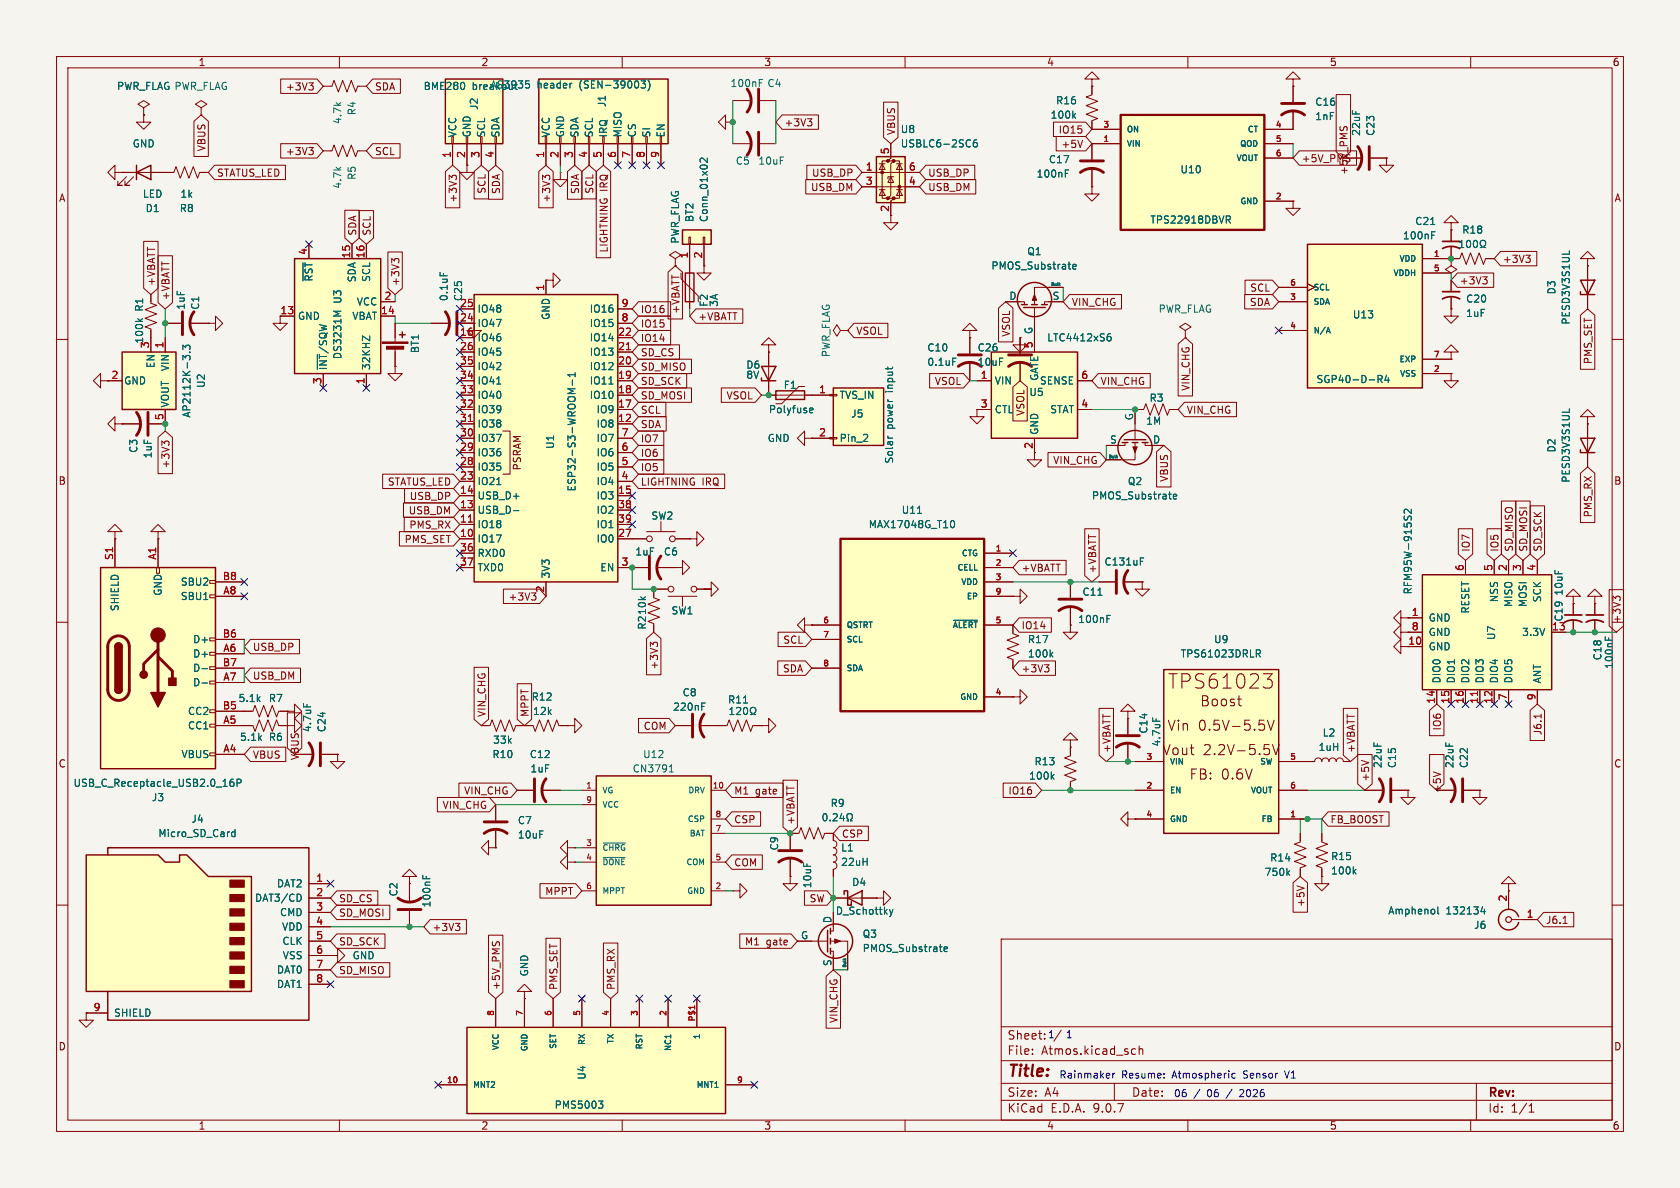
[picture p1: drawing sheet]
<svg xmlns="http://www.w3.org/2000/svg" width="297mm" height="210mm" viewBox="0 0 297 210" stroke-linecap="round" stroke-linejoin="round" font-family="sans-serif">
<defs><g id="words">
<text font-size="3.5" fill="#840000" x="206.4" y="122">TPS61023</text>
<text font-size="2.8" fill="#840000" x="178" y="190.9">Title:</text>
<g font-size="2.5" fill="#840000">
<text x="212.1" y="125.1">Boost</text>
<text x="206.3" y="129.4">Vin</text>
<text x="211.8" y="129.4">0.5V-5.5V</text>
<text x="205.4" y="133.7">Vout</text>
<text x="212.6" y="133.7">2.2V-5.5V</text>
<text x="210.2" y="138">FB:</text>
<text x="215.8" y="138">0.6V</text>
</g>
<g font-size="2.1" fill="#840000">
<text x="178" y="184">Sheet:</text>
<text x="178" y="186.7">File:</text>
<text x="184.1" y="186.7">Atmos.kicad_sch</text>
<text x="178" y="196.9">KiCad</text>
<text x="178" y="194.1">Size:</text>
<text x="184.7" y="194.1">A4</text>
<text x="185.7" y="196.9">E.D.A.</text>
<text x="193.3" y="196.9">9.0.7</text>
<text x="200" y="194.1">Date:</text>
<text x="263" y="194.3">Rev:</text>
<text x="263" y="196.9">Id:</text>
<text x="267.1" y="196.9">1/1</text>
</g>
<g font-size="1.8" fill="#840000">
<text x="35" y="11.9">1</text>
<text x="85" y="11.9">2</text>
<text x="135" y="11.9">3</text>
<text x="185" y="11.9">4</text>
<text x="235" y="11.9">5</text>
<text x="285" y="11.9">6</text>
<text x="50.4" y="16.2">+3V3</text>
<text x="66.2" y="16.2">SDA</text>
<text x="138.6" y="22.5">+3V3</text>
<text x="158.4" y="24" transform="rotate(-90 158.4 24)">VBUS</text>
<text x="187.1" y="23.8">IO15</text>
<text x="36.5" y="26.9" transform="rotate(-90 36.5 26.9)">VBUS</text>
<text x="50.4" y="27.6">+3V3</text>
<text x="66.2" y="27.6">SCL</text>
<text x="187.5" y="26.4">+5V</text>
<text x="10.3" y="35.9">A</text>
<text x="38.3" y="31.4">STATUS_LED</text>
<text x="81" y="35.9" transform="rotate(-90 81 35.9)">+3V3</text>
<text x="86" y="34.3" transform="rotate(-90 86 34.3)">SCL</text>
<text x="88.6" y="34.4" transform="rotate(-90 88.6 34.4)">SDA</text>
<text x="97.5" y="35.9" transform="rotate(-90 97.5 35.9)">+3V3</text>
<text x="102.6" y="34.4" transform="rotate(-90 102.6 34.4)">SDA</text>
<text x="105.1" y="34.3" transform="rotate(-90 105.1 34.3)">SCL</text>
<text x="107.6" y="33.8" transform="rotate(-90 107.6 33.8)">IRQ</text>
<text x="143.3" y="34">USB_DM</text>
<text x="143.5" y="31.4">USB_DP</text>
<text x="164" y="34">USB_DM</text>
<text x="164" y="31.4">USB_DP</text>
<text x="238.4" y="31" transform="rotate(-90 238.4 31)">+5V_PMS</text>
<text x="285.3" y="35.9">A</text>
<text x="63.2" y="41.8" transform="rotate(-90 63.2 41.8)">SDA</text>
<text x="65.7" y="41.8" transform="rotate(-90 65.7 41.8)">SCL</text>
<text x="107.6" y="44.8" transform="rotate(-90 107.6 44.8)">LIGHTNING</text>
<text x="265.6" y="46.7">+3V3</text>
<text x="27.6" y="50.6" transform="rotate(-90 27.6 50.6)">+VBATT</text>
<text x="30.2" y="53.2" transform="rotate(-90 30.2 53.2)">+VBATT</text>
<text x="70.8" y="50.6" transform="rotate(-90 70.8 50.6)">+3V3</text>
<text x="220.9" y="51.8">SCL</text>
<text x="258" y="50.5">+3V3</text>
<text x="113.2" y="55.6">IO16</text>
<text x="113.2" y="58.1">IO15</text>
<text x="120.3" y="55.6" transform="rotate(-90 120.3 55.6)">+VBATT</text>
<text x="123.3" y="56.8">+VBATT</text>
<text x="151.3" y="59.4">VSOL</text>
<text x="178.8" y="59.6" transform="rotate(-90 178.8 59.6)">VSOL</text>
<text x="189.4" y="54.3">VIN_CHG</text>
<text x="220.9" y="54.3">SDA</text>
<text x="113.2" y="60.6">IO14</text>
<text x="113.2" y="63.2">SD_CS</text>
<text x="113.2" y="65.7">SD_MISO</text>
<text x="281.6" y="64.5" transform="rotate(-90 281.6 64.5)">PMS_SET</text>
<text x="113.2" y="68.3">SD_SCK</text>
<text x="113.2" y="70.8">SD_MOSI</text>
<text x="128.3" y="70.8">VSOL</text>
<text x="165.2" y="68.3">VSOL</text>
<text x="194.5" y="68.3">VIN_CHG</text>
<text x="210.5" y="69.2" transform="rotate(-90 210.5 69.2)">VIN_CHG</text>
<text x="113.2" y="73.3">SCL</text>
<text x="113.2" y="75.9">SDA</text>
<text x="181.3" y="73.6" transform="rotate(-90 181.3 73.6)">VSOL</text>
<text x="209.7" y="73.3">VIN_CHG</text>
<text x="30.2" y="82.9" transform="rotate(-90 30.2 82.9)">+3V3</text>
<text x="92.3" y="83.3" transform="rotate(-90 92.3 83.3)">PSRAM</text>
<text x="113.2" y="81">IO6</text>
<text x="113.2" y="83.5">IO5</text>
<text x="113.2" y="78.4">IO7</text>
<text x="182.6" y="79.4" transform="rotate(-90 182.6 79.4)">2</text>
<text x="186.1" y="82.2">VIN_CHG</text>
<text x="10.3" y="85.9">B</text>
<text x="68.5" y="86">STATUS_LED</text>
<text x="72.3" y="88.6">USB_DP</text>
<text x="113.2" y="86">LIGHTNING</text>
<text x="124.1" y="86">IRQ</text>
<text x="206.7" y="85.3" transform="rotate(-90 206.7 85.3)">VBUS</text>
<text x="285.3" y="85.9">B</text>
<text x="72.1" y="91.1">USB_DM</text>
<text x="72.3" y="93.7">PMS_RX</text>
<text x="281.6" y="91.6" transform="rotate(-90 281.6 91.6)">PMS_RX</text>
<text x="71.4" y="96.2">PMS_SET</text>
<text x="180.5" y="101.3">+VBATT</text>
<text x="194" y="101.4" transform="rotate(-90 194 101.4)">+VBATT</text>
<text x="260" y="97.6" transform="rotate(-90 260 97.6)">IO7</text>
<text x="265.1" y="97.6" transform="rotate(-90 265.1 97.6)">IO5</text>
<text x="267.7" y="97.6" transform="rotate(-90 267.7 97.6)">SD_MISO</text>
<text x="270.2" y="97.6" transform="rotate(-90 270.2 97.6)">SD_MOSI</text>
<text x="272.7" y="97.6" transform="rotate(-90 272.7 97.6)">SD_SCK</text>
<text x="89.8" y="106.4">+3V3</text>
<text x="138.4" y="114">SCL</text>
<text x="180.5" y="111.4">IO14</text>
<text x="286.7" y="110.3" transform="rotate(-90 286.7 110.3)">+3V3</text>
<text x="44.6" y="115.3">USB_DP</text>
<text x="116.5" y="118.5" transform="rotate(-90 116.5 118.5)">+3V3</text>
<text x="138.3" y="119.1">SDA</text>
<text x="180.5" y="119.1">+3V3</text>
<text x="248.9" y="114">10</text>
<text x="44.6" y="120.3">USB_DM</text>
<text x="86" y="126.8" transform="rotate(-90 86 126.8)">VIN_CHG</text>
<text x="93.7" y="126.8" transform="rotate(-90 93.7 126.8)">MPPT</text>
<text x="113.7" y="129.2">COM</text>
<text x="255" y="129.2" transform="rotate(-90 255 129.2)">IO6</text>
<text x="272.7" y="130.1" transform="rotate(-90 272.7 130.1)">J6.1</text>
<text x="10.3" y="135.9">C</text>
<text x="44.6" y="134.3">VBUS</text>
<text x="53" y="134.5" transform="rotate(-90 53 134.5)">VBUS</text>
<text x="196.5" y="133.2" transform="rotate(-90 196.5 133.2)">+VBATT</text>
<text x="239.7" y="133.2" transform="rotate(-90 239.7 133.2)">+VBATT</text>
<text x="285.3" y="135.9">C</text>
<text x="78.1" y="143.2">VIN_CHG</text>
<text x="81.9" y="140.7">VIN_CHG</text>
<text x="129.7" y="140.7">M1</text>
<text x="133.5" y="140.7">gate</text>
<text x="178.2" y="140.7">IO16</text>
<text x="255" y="140.3" transform="rotate(-90 255 140.3)">+5V</text>
<text x="129.7" y="145.7">CSP</text>
<text x="140.7" y="145.9" transform="rotate(-90 140.7 145.9)">+VBATT</text>
<text x="148.7" y="148.3">CSP</text>
<text x="235.1" y="145.7">FB_BOOST</text>
<text x="129.7" y="153.4">COM</text>
<text x="59.8" y="159.7">SD_CS</text>
<text x="96.3" y="158.4">MPPT</text>
<text x="143" y="159.7">SW</text>
<text x="230.8" y="160.4" transform="rotate(-90 230.8 160.4)">+5V</text>
<text x="59.8" y="162.2">SD_MOSI</text>
<text x="59.8" y="167.3">SD_SCK</text>
<text x="76.4" y="164.8">+3V3</text>
<text x="131.6" y="167.3">M1</text>
<text x="135.4" y="167.3">gate</text>
<text x="273.2" y="163.5">J6.1</text>
<text x="59.8" y="172.4">SD_MISO</text>
<text x="88.6" y="175.1" transform="rotate(-90 88.6 175.1)">+5V_PMS</text>
<text x="98.7" y="175.1" transform="rotate(-90 98.7 175.1)">PMS_SET</text>
<text x="108.9" y="175.1" transform="rotate(-90 108.9 175.1)">PMS_RX</text>
<text x="10.3" y="185.9">D</text>
<text x="148.3" y="180.9" transform="rotate(-90 148.3 180.9)">VIN_CHG</text>
<text x="285.3" y="185.9">D</text>
<text x="35" y="199.9">1</text>
<text x="85" y="199.9">2</text>
<text x="135" y="199.9">3</text>
<text x="185" y="199.9">4</text>
<text x="235" y="199.9">5</text>
<text x="285" y="199.9">6</text>
</g>
<g font-size="1.8" fill="#006464">
<text x="20.6" y="16.1">PWR_FLAG PWR_FLAG</text>
<text x="20.6" y="16.1">PWR_FLAG</text>
<text x="74.8" y="16.1">BME280</text>
<text x="83.5" y="16.1">breakout</text>
<text x="86.6" y="15.8">AS3935</text>
<text x="94.9" y="15.8">header</text>
<text x="102.5" y="15.8">(SEN-39003)</text>
<text x="129" y="15.6">100nF</text>
<text x="135.6" y="15.6">C4</text>
<text x="60.6" y="22" transform="rotate(-90 60.6 22)">4.7k</text>
<text x="63.1" y="20.5" transform="rotate(-90 63.1 20.5)">R4</text>
<text x="84.7" y="19.5" transform="rotate(-90 84.7 19.5)">J2</text>
<text x="107.3" y="19" transform="rotate(-90 107.3 19)">J1</text>
<text x="159.1" y="23.7">U8</text>
<text x="185.6" y="21.2">100k</text>
<text x="186.6" y="18.6">R16</text>
<text x="232.4" y="21.4">1nF</text>
<text x="232.4" y="18.9">C16</text>
<text x="23.4" y="26.3">GND</text>
<text x="80.9" y="24.4" transform="rotate(-90 80.9 24.4)">VCC</text>
<text x="83.4" y="24.4" transform="rotate(-90 83.4 24.4)">GND</text>
<text x="86" y="24.4" transform="rotate(-90 86 24.4)">SCL</text>
<text x="88.5" y="24.4" transform="rotate(-90 88.5 24.4)">SDA</text>
<text x="97.4" y="24.4" transform="rotate(-90 97.4 24.4)">VCC</text>
<text x="99.9" y="24.4" transform="rotate(-90 99.9 24.4)">GND</text>
<text x="102.5" y="24.4" transform="rotate(-90 102.5 24.4)">SDA</text>
<text x="105" y="24.4" transform="rotate(-90 105 24.4)">SCL</text>
<text x="107.5" y="24.4" transform="rotate(-90 107.5 24.4)">IRQ</text>
<text x="110.1" y="24.4" transform="rotate(-90 110.1 24.4)">MISO</text>
<text x="112.6" y="24.4" transform="rotate(-90 112.6 24.4)">CS</text>
<text x="115.2" y="24.4" transform="rotate(-90 115.2 24.4)">SI</text>
<text x="117.7" y="24.4" transform="rotate(-90 117.7 24.4)">EN</text>
<text x="130" y="29.3">C5</text>
<text x="134" y="29.3">10uF</text>
<text x="159.1" y="26.3">USBLC6-2SC6</text>
<text x="185.3" y="29.1">C17</text>
<text x="240.6" y="24.1" transform="rotate(-90 240.6 24.1)">22uF</text>
<text x="243.2" y="24.1" transform="rotate(-90 243.2 24.1)">C23</text>
<text x="25.2" y="35.2">LED</text>
<text x="31.8" y="35.2">1k</text>
<text x="60.6" y="33.5" transform="rotate(-90 60.6 33.5)">4.7k</text>
<text x="63.1" y="31.9" transform="rotate(-90 63.1 31.9)">R5</text>
<text x="183.2" y="31.6">100nF</text>
<text x="208.6" y="30.8">U10</text>
<text x="25.6" y="37.7">D1</text>
<text x="31.7" y="37.7">R8</text>
<text x="122.8" y="39.4" transform="rotate(-90 122.8 39.4)">BT2</text>
<text x="125.3" y="39.4" transform="rotate(-90 125.3 39.4)">Conn_01x02</text>
<text x="203.3" y="39.7">TPS22918DBVR</text>
<text x="250.1" y="40">C21</text>
<text x="258.4" y="41.5">R18</text>
<text x="120.2" y="43.2" transform="rotate(-90 120.2 43.2)">PWR_FLAG</text>
<text x="175.2" y="47.9">PMOS_Substrate</text>
<text x="181.5" y="45.3">Q1</text>
<text x="247.9" y="42.5">100nF</text>
<text x="55.5" y="49.9" transform="rotate(-90 55.5 49.9)">~{RST}</text>
<text x="60.6" y="53.8" transform="rotate(-90 60.6 53.8)">U3</text>
<text x="63.1" y="50" transform="rotate(-90 63.1 50)">SDA</text>
<text x="65.6" y="49.9" transform="rotate(-90 65.6 49.9)">SCL</text>
<text x="79.3" y="53.3" transform="rotate(-90 79.3 53.3)">0.1uF</text>
<text x="81.9" y="53.3" transform="rotate(-90 81.9 53.3)">C25</text>
<text x="178.3" y="53.1">D</text>
<text x="186" y="53.1">S</text>
<text x="259.1" y="53.7">C20</text>
<text x="275.2" y="52.1" transform="rotate(-90 275.2 52.1)">D3</text>
<text x="25.5" y="55.2" transform="rotate(-90 25.5 55.2)">R1</text>
<text x="32.9" y="54.9" transform="rotate(-90 32.9 54.9)">1uF</text>
<text x="35.4" y="54.9" transform="rotate(-90 35.4 54.9)">C1</text>
<text x="52.6" y="56.7">GND</text>
<text x="62.2" y="56.7">VBAT</text>
<text x="63" y="54.2">VCC</text>
<text x="81.2" y="54.4">25</text>
<text x="84.3" y="58">IO47</text>
<text x="84.3" y="55.5">IO48</text>
<text x="97.4" y="56.7" transform="rotate(-90 97.4 56.7)">GND</text>
<text x="104.2" y="58">IO15</text>
<text x="104.2" y="55.5">IO16</text>
<text x="125.3" y="54.3" transform="rotate(-90 125.3 54.3)">F2</text>
<text x="127.1" y="54.3" transform="rotate(-90 127.1 54.3)">3A</text>
<text x="182.6" y="59.2" transform="rotate(-90 182.6 59.2)">G</text>
<text x="204.7" y="55.5">PWR_FLAG</text>
<text x="239.1" y="56.5">U13</text>
<text x="259.1" y="56.2">1uF</text>
<text x="277.7" y="57.5" transform="rotate(-90 277.7 57.5)">PESD3V3S1UL</text>
<text x="25.5" y="60.8" transform="rotate(-90 25.5 60.8)">100k</text>
<text x="27.5" y="65.2" transform="rotate(-90 27.5 65.2)">EN</text>
<text x="30.1" y="65.7" transform="rotate(-90 30.1 65.7)">VIN</text>
<text x="58" y="65.5" transform="rotate(-90 58 65.5)">~{INT}/SQW</text>
<text x="60.6" y="63.6" transform="rotate(-90 60.6 63.6)">DS3231M</text>
<text x="65.6" y="65.5" transform="rotate(-90 65.6 65.5)">32KHZ</text>
<text x="74.3" y="62.5" transform="rotate(-90 74.3 62.5)">BT1</text>
<text x="84.3" y="65.6">IO42</text>
<text x="84.3" y="63.1">IO45</text>
<text x="84.3" y="60.6">IO46</text>
<text x="104.2" y="65.6">IO12</text>
<text x="104.2" y="63.1">IO13</text>
<text x="104.2" y="60.6">IO14</text>
<text x="131.8" y="65.4">D6</text>
<text x="146.9" y="63.2" transform="rotate(-90 146.9 63.2)">PWR_FLAG</text>
<text x="163.8" y="62.3">C10</text>
<text x="163.8" y="64.9">0.1uF</text>
<text x="172.7" y="62.3">C26</text>
<text x="172.7" y="64.9">10uF</text>
<text x="185" y="60.6">LTC4412xS6</text>
<text x="21.8" y="68.2">GND</text>
<text x="36.4" y="68.7" transform="rotate(-90 36.4 68.7)">U2</text>
<text x="84.3" y="70.7">IO40</text>
<text x="84.3" y="68.2">IO41</text>
<text x="104.2" y="70.7">IO10</text>
<text x="104.2" y="68.2">IO11</text>
<text x="131.8" y="67.2">8V</text>
<text x="138.4" y="68.9">F1</text>
<text x="148.3" y="70.7">TVS_IN</text>
<text x="158.1" y="69.2" transform="rotate(-90 158.1 69.2)">input</text>
<text x="175.8" y="68.2">VIN</text>
<text x="181.9" y="70.2">U5</text>
<text x="183.7" y="68.2">SENSE</text>
<text x="183.7" y="67.4" transform="rotate(-90 183.7 67.4)">GATE</text>
<text x="203.1" y="71.2">R3</text>
<text x="232.6" y="67.9">SGP40-D-R4</text>
<text x="30.1" y="72.1" transform="rotate(-90 30.1 72.1)">VOUT</text>
<text x="33.9" y="73.9" transform="rotate(-90 33.9 73.9)">AP2112K-3.3</text>
<text x="84.3" y="75.8">IO38</text>
<text x="84.3" y="73.3">IO39</text>
<text x="105.4" y="75.8">IO8</text>
<text x="105.4" y="73.3">IO9</text>
<text x="135.8" y="73.3">Polyfuse</text>
<text x="150.4" y="74">J5</text>
<text x="158.1" y="75.9" transform="rotate(-90 158.1 75.9)">power</text>
<text x="175.8" y="73.3">CTL</text>
<text x="183.7" y="77" transform="rotate(-90 183.7 77)">GND</text>
<text x="185.6" y="73.3">STAT</text>
<text x="200.4" y="74.4" transform="rotate(-90 200.4 74.4)">G</text>
<text x="202.5" y="75.3">1M</text>
<text x="24.5" y="80.2" transform="rotate(-90 24.5 80.2)">C3</text>
<text x="27" y="81.1" transform="rotate(-90 27 81.1)">1uF</text>
<text x="84.3" y="83.4">IO35</text>
<text x="84.3" y="80.9">IO36</text>
<text x="84.3" y="78.3">IO37</text>
<text x="98.1" y="79.5" transform="rotate(-90 98.1 79.5)">U1</text>
<text x="105.4" y="83.4">IO5</text>
<text x="105.4" y="80.9">IO6</text>
<text x="105.4" y="78.3">IO7</text>
<text x="135.6" y="78.3">GND</text>
<text x="148.3" y="78.3">Pin_2</text>
<text x="158.1" y="82" transform="rotate(-90 158.1 82)">Solar</text>
<text x="196.1" y="78.5">S</text>
<text x="203.7" y="78.5">D</text>
<text x="275.2" y="80.1" transform="rotate(-90 275.2 80.1)">D2</text>
<text x="84.3" y="88.5">USB_D+</text>
<text x="84.3" y="86">IO21</text>
<text x="102" y="87" transform="rotate(-90 102 87)">ESP32-S3-WROOM-1</text>
<text x="105.4" y="88.5">IO3</text>
<text x="105.4" y="86">IO4</text>
<text x="192.9" y="88.5">PMOS_Substrate</text>
<text x="199.3" y="86">Q2</text>
<text x="277.7" y="85.4" transform="rotate(-90 277.7 85.4)">PESD3V3S1UL</text>
<text x="84.3" y="93.6">IO18</text>
<text x="84.3" y="91">USB_D-</text>
<text x="105.4" y="93.6">IO1</text>
<text x="105.4" y="91">IO2</text>
<text x="115.1" y="92">SW2</text>
<text x="153.5" y="93.6">MAX17048G_T10</text>
<text x="159.3" y="91">U11</text>
<text x="84.3" y="101.2">TXD0</text>
<text x="84.3" y="98.7">RXD0</text>
<text x="84.3" y="96.1">IO17</text>
<text x="105.4" y="96.1">IO0</text>
<text x="106" y="101.2">EN</text>
<text x="112.2" y="98.4">1uF</text>
<text x="117.3" y="98.4">C6</text>
<text x="195.2" y="100.2">C13</text>
<text x="198.8" y="100.2">1uF</text>
<text x="28.8" y="105.4" transform="rotate(-90 28.8 105.4)">GND</text>
<text x="31.9" y="106.3">SBU1</text>
<text x="31.9" y="103.7">SBU2</text>
<text x="97.4" y="102.4" transform="rotate(-90 97.4 102.4)">3V3</text>
<text x="191.3" y="105.5">C11</text>
<text x="249.8" y="105.2" transform="rotate(-90 249.8 105.2)">RFM95W-915S2</text>
<text x="265" y="106.6" transform="rotate(-90 265 106.6)">NSS</text>
<text x="267.6" y="107.4" transform="rotate(-90 267.6 107.4)">MISO</text>
<text x="270.1" y="107.4" transform="rotate(-90 270.1 107.4)">MOSI</text>
<text x="272.6" y="106.6" transform="rotate(-90 272.6 106.6)">SCK</text>
<text x="276.5" y="105.4" transform="rotate(-90 276.5 105.4)">10uF</text>
<text x="21.2" y="108.1" transform="rotate(-90 21.2 108.1)">SHIELD</text>
<text x="34" y="113.9">D+</text>
<text x="114.4" y="111.4" transform="rotate(-90 114.4 111.4)">R2</text>
<text x="114.4" y="108.8" transform="rotate(-90 114.4 108.8)">10k</text>
<text x="118.6" y="108.8">SW1</text>
<text x="181.6" y="113.9">R17</text>
<text x="190.5" y="110.3">100nF</text>
<text x="214.5" y="113.9">U9</text>
<text x="252.5" y="110.1">GND</text>
<text x="252.5" y="112.6">GND</text>
<text x="259.9" y="108.6" transform="rotate(-90 259.9 108.6)">RESET</text>
<text x="264.5" y="113.2" transform="rotate(-90 264.5 113.2)">U7</text>
<text x="269" y="112.6">3.3V</text>
<text x="276.5" y="110" transform="rotate(-90 276.5 110)">C19</text>
<text x="34" y="119">D-</text>
<text x="34" y="116.4">D+</text>
<text x="181.6" y="116.4">100k</text>
<text x="208.6" y="116.4">TPS61023DRLR</text>
<text x="252.5" y="115.2">GND</text>
<text x="283.3" y="116.8" transform="rotate(-90 283.3 116.8)">C18</text>
<text x="285.3" y="118.4" transform="rotate(-90 285.3 118.4)">100nF</text>
<text x="34" y="121.5">D-</text>
<text x="42.1" y="124.3">5.1k</text>
<text x="47.4" y="124.3">R7</text>
<text x="93.9" y="124.1">R12</text>
<text x="118.9" y="125.8">220nF</text>
<text x="120.6" y="123.3">C8</text>
<text x="128.6" y="124.6">R11</text>
<text x="254.9" y="120.9" transform="rotate(-90 254.9 120.9)">DIO0</text>
<text x="257.4" y="120.9" transform="rotate(-90 257.4 120.9)">DIO1</text>
<text x="259.9" y="120.9" transform="rotate(-90 259.9 120.9)">DIO2</text>
<text x="262.5" y="120.9" transform="rotate(-90 262.5 120.9)">DIO3</text>
<text x="265" y="120.9" transform="rotate(-90 265 120.9)">DIO4</text>
<text x="267.6" y="120.9" transform="rotate(-90 267.6 120.9)">DIO5</text>
<text x="272.6" y="120.9" transform="rotate(-90 272.6 120.9)">ANT</text>
<text x="33.1" y="129.1">CC1</text>
<text x="33.1" y="126.6">CC2</text>
<text x="42.3" y="131.2">5.1k</text>
<text x="47.4" y="131.2">R6</text>
<text x="55.2" y="129.5" transform="rotate(-90 55.2 129.5)">4.7uF</text>
<text x="57.8" y="129.5" transform="rotate(-90 57.8 129.5)">C24</text>
<text x="87.1" y="131.7">33k</text>
<text x="94.1" y="126.6">12k</text>
<text x="203" y="129.8" transform="rotate(-90 203 129.8)">C14</text>
<text x="233.7" y="130.4">L2</text>
<text x="32" y="134.2">VBUS</text>
<text x="87" y="134.2">R10</text>
<text x="93.6" y="134.2">C12</text>
<text x="93.7" y="136.8">1uF</text>
<text x="111.7" y="136.8">CN3791</text>
<text x="113.6" y="134.2">U12</text>
<text x="182.8" y="135.5">R13</text>
<text x="205.3" y="132.1" transform="rotate(-90 205.3 132.1)">4.7uF</text>
<text x="233" y="132.9">1uH</text>
<text x="244.4" y="135.9" transform="rotate(-90 244.4 135.9)">22uF</text>
<text x="247" y="135.9" transform="rotate(-90 247 135.9)">C15</text>
<text x="257.1" y="135.9" transform="rotate(-90 257.1 135.9)">22uF</text>
<text x="259.7" y="135.9" transform="rotate(-90 259.7 135.9)">C22</text>
<text x="12.9" y="139.3">USB_C_Receptacle_USB2.0_16P</text>
<text x="26.7" y="141.8">J3</text>
<text x="146.7" y="142.8">R9</text>
<text x="181.8" y="138">100k</text>
<text x="242.3" y="138.3" transform="rotate(-90 242.3 138.3)">+5V</text>
<text x="27.9" y="148.2">Micro_SD_Card</text>
<text x="33.7" y="145.6">J4</text>
<text x="91.4" y="145.9">C7</text>
<text x="91.4" y="148.4">10uF</text>
<text x="137.8" y="150.4" transform="rotate(-90 137.8 150.4)">C9</text>
<text x="148.6" y="153.3">22uH</text>
<text x="148.6" y="150.7">L1</text>
<text x="223.5" y="155">750k</text>
<text x="224.4" y="152.5">R14</text>
<text x="235.2" y="152.2">R15</text>
<text x="235.2" y="154.8">100k</text>
<text x="45" y="159.6">DAT3/CD</text>
<text x="48.9" y="157.1">DAT2</text>
<text x="70.5" y="158.6" transform="rotate(-90 70.5 158.6)">C2</text>
<text x="76.3" y="160.5" transform="rotate(-90 76.3 160.5)">100nF</text>
<text x="143.6" y="157.1" transform="rotate(-90 143.6 157.1)">10uF</text>
<text x="147.7" y="161.9">D_Schottky</text>
<text x="150.6" y="156.8">D4</text>
<text x="245.3" y="161.9">Amphenol</text>
<text x="255.6" y="161.9">132134</text>
<text x="49.4" y="162.2">CMD</text>
<text x="49.8" y="164.7">VDD</text>
<text x="49.8" y="167.2">CLK</text>
<text x="141.5" y="166.1">G</text>
<text x="147.1" y="163.3" transform="rotate(-90 147.1 163.3)">D</text>
<text x="152.4" y="166">Q3</text>
<text x="260.5" y="164.4">J6</text>
<text x="48.9" y="172.3">DAT0</text>
<text x="49.9" y="169.8">VSS</text>
<text x="62.2" y="169.8">GND</text>
<text x="93.6" y="172.7" transform="rotate(-90 93.6 172.7)">GND</text>
<text x="147.1" y="170.9" transform="rotate(-90 147.1 170.9)">S</text>
<text x="152.4" y="168.5">PMOS_Substrate</text>
<text x="20.1" y="179.9">SHIELD</text>
<text x="48.9" y="174.9">DAT1</text>
<text x="103.7" y="191" transform="rotate(-90 103.7 191)">U4</text>
<text x="98" y="196.2">PMS5003</text>
</g>
<g font-size="1.8" fill="#a90000">
<text x="79.8" y="28" transform="rotate(-90 79.8 28)">1</text>
<text x="82.3" y="28" transform="rotate(-90 82.3 28)">2</text>
<text x="84.8" y="28" transform="rotate(-90 84.8 28)">3</text>
<text x="87.4" y="28" transform="rotate(-90 87.4 28)">4</text>
<text x="96.3" y="28" transform="rotate(-90 96.3 28)">1</text>
<text x="98.8" y="28" transform="rotate(-90 98.8 28)">2</text>
<text x="101.3" y="28" transform="rotate(-90 101.3 28)">3</text>
<text x="103.9" y="28" transform="rotate(-90 103.9 28)">4</text>
<text x="106.4" y="28" transform="rotate(-90 106.4 28)">5</text>
<text x="109" y="28" transform="rotate(-90 109 28)">6</text>
<text x="111.5" y="28" transform="rotate(-90 111.5 28)">7</text>
<text x="114" y="28" transform="rotate(-90 114 28)">8</text>
<text x="116.6" y="28" transform="rotate(-90 116.6 28)">9</text>
<text x="157.2" y="27.4" transform="rotate(-90 157.2 27.4)">5</text>
<text x="153" y="30.2">1</text>
<text x="153" y="32.8">3</text>
<text x="160.6" y="30.2">6</text>
<text x="160.6" y="32.8">4</text>
<text x="157.2" y="37.5" transform="rotate(-90 157.2 37.5)">2</text>
<text x="54.4" y="45.2" transform="rotate(-90 54.4 45.2)">4</text>
<text x="62" y="45.8" transform="rotate(-90 62 45.8)">15</text>
<text x="64.5" y="45.8" transform="rotate(-90 64.5 45.8)">16</text>
<text x="121.7" y="45.8" transform="rotate(-90 121.7 45.8)">1</text>
<text x="124.2" y="45.8" transform="rotate(-90 124.2 45.8)">2</text>
<text x="67.9" y="53.1">2</text>
<text x="96.3" y="51.5" transform="rotate(-90 96.3 51.5)">1</text>
<text x="49.5" y="55.6">13</text>
<text x="67.3" y="55.6">14</text>
<text x="81.2" y="59.4">16</text>
<text x="81.2" y="56.9">24</text>
<text x="109.2" y="59.4">22</text>
<text x="109.8" y="56.9">8</text>
<text x="109.8" y="54.4">9</text>
<text x="26.4" y="61.7" transform="rotate(-90 26.4 61.7)">3</text>
<text x="29" y="61.7" transform="rotate(-90 29 61.7)">1</text>
<text x="81.2" y="64.5">35</text>
<text x="81.2" y="62">26</text>
<text x="109.2" y="64.5">20</text>
<text x="109.2" y="62">21</text>
<text x="182.6" y="61.7" transform="rotate(-90 182.6 61.7)">5</text>
<text x="19.6" y="67.1">2</text>
<text x="56.9" y="68" transform="rotate(-90 56.9 68)">3</text>
<text x="64.5" y="68" transform="rotate(-90 64.5 68)">1</text>
<text x="81.2" y="69.6">33</text>
<text x="81.2" y="67.1">34</text>
<text x="109.2" y="69.6">18</text>
<text x="109.2" y="67.1">19</text>
<text x="144.7" y="69.6">1</text>
<text x="173.3" y="67.1">1</text>
<text x="191.1" y="67.1">6</text>
<text x="29" y="74.4" transform="rotate(-90 29 74.4)">5</text>
<text x="81.2" y="77.2">30</text>
<text x="81.2" y="74.7">31</text>
<text x="81.2" y="72.1">32</text>
<text x="109.2" y="74.7">12</text>
<text x="109.2" y="72.1">17</text>
<text x="109.8" y="77.2">7</text>
<text x="144.7" y="77.2">2</text>
<text x="173.3" y="72.1">3</text>
<text x="191.1" y="72.1">4</text>
<text x="81.2" y="82.3">28</text>
<text x="81.2" y="79.8">29</text>
<text x="109.8" y="82.3">5</text>
<text x="109.8" y="79.8">6</text>
<text x="81.2" y="89.9">13</text>
<text x="81.2" y="87.4">14</text>
<text x="81.2" y="84.8">23</text>
<text x="109.2" y="89.9">38</text>
<text x="109.2" y="87.4">15</text>
<text x="109.8" y="84.8">4</text>
<text x="81.2" y="95">10</text>
<text x="81.2" y="92.5">11</text>
<text x="109.2" y="95">27</text>
<text x="109.2" y="92.5">39</text>
<text x="20.1" y="99.1" transform="rotate(-90 20.1 99.1)">S1</text>
<text x="27.7" y="99" transform="rotate(-90 27.7 99)">A1</text>
<text x="81.2" y="100.1">37</text>
<text x="81.2" y="97.5">36</text>
<text x="109.8" y="100.1">3</text>
<text x="258.8" y="101" transform="rotate(-90 258.8 101)">6</text>
<text x="263.9" y="101" transform="rotate(-90 263.9 101)">5</text>
<text x="266.4" y="101" transform="rotate(-90 266.4 101)">2</text>
<text x="269" y="101" transform="rotate(-90 269 101)">3</text>
<text x="271.5" y="101" transform="rotate(-90 271.5 101)">4</text>
<text x="39.3" y="102.6">B8</text>
<text x="39.4" y="105.2">A8</text>
<text x="96.3" y="104.8" transform="rotate(-90 96.3 104.8)">2</text>
<text x="39.3" y="112.8">B6</text>
<text x="249.5" y="109">1</text>
<text x="249.5" y="111.5">8</text>
<text x="274.3" y="111.5">13</text>
<text x="39.3" y="117.9">B7</text>
<text x="39.4" y="115.3">A6</text>
<text x="39.3" y="125.5">B5</text>
<text x="39.4" y="120.4">A7</text>
<text x="253.7" y="124.5" transform="rotate(-90 253.7 124.5)">14</text>
<text x="256.3" y="124.5" transform="rotate(-90 256.3 124.5)">15</text>
<text x="258.8" y="124.5" transform="rotate(-90 258.8 124.5)">16</text>
<text x="261.4" y="124.5" transform="rotate(-90 261.4 124.5)">11</text>
<text x="263.9" y="124.5" transform="rotate(-90 263.9 124.5)">12</text>
<text x="266.4" y="123.9" transform="rotate(-90 266.4 123.9)">7</text>
<text x="271.5" y="123.9" transform="rotate(-90 271.5 123.9)">9</text>
<text x="39.4" y="128">A5</text>
<text x="39.4" y="133.1">A4</text>
<text x="55.8" y="156">1</text>
<text x="55.8" y="158.5">2</text>
<text x="55.8" y="161">3</text>
<text x="266.4" y="159.5" transform="rotate(-90 266.4 159.5)">2</text>
<text x="55.8" y="163.6">4</text>
<text x="55.8" y="166.1">5</text>
<text x="269.8" y="162.3">1</text>
<text x="55.8" y="168.7">6</text>
<text x="55.8" y="171.2">7</text>
<text x="55.8" y="173.7">8</text>
<text x="16.4" y="178.8">9</text>
</g>
<g font-size="1.8" fill="#0000c2">
<text x="185.2" y="183.7">1</text>
<text x="188.7" y="183.7">1</text>
<text x="187.2" y="190.9">Rainmaker</text>
<text x="198.3" y="190.9">Resume:</text>
<text x="207.4" y="190.9">Atmospheric</text>
<text x="220.1" y="190.9">Sensor</text>
<text x="227.7" y="190.9">V1</text>
<text x="207.4" y="194.2">06</text>
<text x="211" y="194.2">/</text>
<text x="213.5" y="194.2">06</text>
<text x="217.1" y="194.2">/</text>
<text x="219.6" y="194.2">2026</text>
</g>
<g font-size="1.4" fill="#a90000">
<text x="195" y="22.6">3</text>
<text x="225.4" y="22.6">4</text>
<text x="195" y="25.1">1</text>
<text x="225.4" y="25.1">5</text>
<text x="225.4" y="27.7">6</text>
<text x="225.4" y="35.3">2</text>
<text x="253.4" y="45.5">1</text>
<text x="228" y="50.5">6</text>
<text x="228" y="53.1">3</text>
<text x="253.4" y="48">5</text>
<text x="228" y="58.2">4</text>
<text x="253.4" y="63.2">7</text>
<text x="253.4" y="65.8">2</text>
<text x="175.9" y="97.5">1</text>
<text x="175.9" y="100.1">2</text>
<text x="175.9" y="102.6">3</text>
<text x="175.9" y="105.2">9</text>
<text x="145.4" y="110.2">6</text>
<text x="145.4" y="112.8">7</text>
<text x="175.9" y="110.2">5</text>
<text x="145.4" y="117.9">8</text>
<text x="175.9" y="122.9">4</text>
<text x="202.6" y="134.4">3</text>
<text x="228" y="134.4">5</text>
<text x="103.5" y="139.4">1</text>
<text x="103.5" y="142">9</text>
<text x="125.9" y="139.4">10</text>
<text x="202.6" y="139.4">2</text>
<text x="228" y="139.4">6</text>
<text x="103.5" y="149.6">3</text>
<text x="126.4" y="144.5">8</text>
<text x="126.4" y="147.1">7</text>
<text x="202.6" y="144.5">4</text>
<text x="228" y="144.5">1</text>
<text x="103.5" y="152.1">4</text>
<text x="126.4" y="152.1">5</text>
<text x="103.5" y="157.2">6</text>
<text x="126.4" y="157.2">2</text>
<text x="87.4" y="179.7" transform="rotate(-90 87.4 179.7)">8</text>
<text x="92.5" y="179.7" transform="rotate(-90 92.5 179.7)">7</text>
<text x="97.5" y="179.7" transform="rotate(-90 97.5 179.7)">6</text>
<text x="102.6" y="179.7" transform="rotate(-90 102.6 179.7)">5</text>
<text x="107.7" y="179.7" transform="rotate(-90 107.7 179.7)">4</text>
<text x="112.8" y="179.7" transform="rotate(-90 112.8 179.7)">3</text>
<text x="117.9" y="179.7" transform="rotate(-90 117.9 179.7)">2</text>
<text x="122.9" y="180.7" transform="rotate(-90 122.9 180.7)">P$1</text>
<text x="78.9" y="191.5">10</text>
<text x="130.2" y="191.5">9</text>
</g>
<g font-size="1.4" fill="#006464">
<text x="199.1" y="23.6">ON</text>
<text x="220.5" y="23.6">CT</text>
<text x="199.1" y="26.1">VIN</text>
<text x="218.5" y="28.7">VOUT</text>
<text x="219.1" y="26.1">QOD</text>
<text x="219.2" y="36.3">GND</text>
<text x="247.3" y="46.5">VDD</text>
<text x="232.2" y="51.5">SCL</text>
<text x="246.2" y="49">VDDH</text>
<text x="232.2" y="54.1">SDA</text>
<text x="232.2" y="59.2">N/A</text>
<text x="247.3" y="64.2">EXP</text>
<text x="247.4" y="66.8">VSS</text>
<text x="169.1" y="101.1">CELL</text>
<text x="169.9" y="98.5">CTG</text>
<text x="169.8" y="103.6">VDD</text>
<text x="170.8" y="106.1">EP</text>
<text x="149.6" y="111.2">QSTRT</text>
<text x="149.6" y="113.8">SCL</text>
<text x="168.3" y="111.2">~{ALERT}</text>
<text x="149.6" y="118.8">SDA</text>
<text x="169.6" y="123.9">GND</text>
<text x="206.8" y="135.4">VIN</text>
<text x="222.7" y="135.4">SW</text>
<text x="106.4" y="140.4">VG</text>
<text x="106.4" y="143">VCC</text>
<text x="121.6" y="140.4">DRV</text>
<text x="206.8" y="140.4">EN</text>
<text x="221" y="140.4">VOUT</text>
<text x="121.5" y="145.5">CSP</text>
<text x="121.8" y="148.1">BAT</text>
<text x="206.8" y="145.5">GND</text>
<text x="222.9" y="145.5">FB</text>
<text x="106.4" y="150.6">~{CHRG}</text>
<text x="106.4" y="153.1">~{DONE}</text>
<text x="121.2" y="153.1">COM</text>
<text x="106.4" y="158.2">MPPT</text>
<text x="121.4" y="158.2">GND</text>
<text x="88.4" y="185.8" transform="rotate(-90 88.4 185.8)">VCC</text>
<text x="93.4" y="186" transform="rotate(-90 93.4 186)">GND</text>
<text x="98.5" y="185.5" transform="rotate(-90 98.5 185.5)">SET</text>
<text x="103.6" y="184.9" transform="rotate(-90 103.6 184.9)">RX</text>
<text x="108.7" y="184.6" transform="rotate(-90 108.7 184.6)">TX</text>
<text x="113.8" y="185.6" transform="rotate(-90 113.8 185.6)">RST</text>
<text x="118.8" y="185.9" transform="rotate(-90 118.8 185.9)">NC1</text>
<text x="123.9" y="183.8" transform="rotate(-90 123.9 183.8)">1</text>
<text x="83.6" y="192.5">MNT2</text>
<text x="123" y="192.5">MNT1</text>
</g>
<g font-size=".7" fill="#006464">
<text x="185.7" y="50.5">Bulk</text>
<text x="195.8" y="81">Bulk</text>
<text x="149.6" y="171.2" transform="rotate(-90 149.6 171.2)">Bulk</text>
</g>
</g></defs>
<path d="M0 0h297v210h-297z" fill="#f5f4ef" stroke="#f5f4ef" stroke-width=".18"/>
<g fill="none" stroke="#840000" stroke-width=".18">
<path d="M10 10h277v190h-277zM12 12h273v186h-273zM60 10v2M110 10v2M160 10v2M210 10v2M260 10v2M69.8 57.2v3.3M10 60h2M17.8 67.3v-1.3l-1.3 1.3 1.3 1.3v-1.3h1.2M69.8 61.5v3.3M285 60h2"/>
<path d="M20.3 94h-1.3l1.3-1.3 1.3 1.3h-1.3v1.3M20.3 95.3h.1M27.9 94h-1.2l1.2-1.3 1.3 1.3h-1.3v1.3M27.9 95.3h.1M111.8 95.3h2.5M114.3 94h5.1M116.8 92.2v1.8M119.4 95.3h2.5M121.9 95.3h1.3v-1.3l1.3 1.3-1.3 1.2v-1.2M121.9 95.3h.1M10 110h2M111.8 100.3h2.8"/>
<path d="M116.1 100.3h3.3M118.1 104.1h-2.5v1.6l1 .3-2 .8 2 .8-2 .7 2 .8-2 .8 1 .3v1.6M118.1 105.4h5.1M119.4 100.3h1.2v-1.2l1.3 1.2-1.3 1.3v-1.3M119.4 100.3h.1M120.6 105.4v1.8M123.2 104.1h2.5v1.3l1.3-1.3-1.3-1.2v1.2h-1.2M124.5 104.1h.1M142.2 110.5v-1.3l-1.2 1.3 1.2 1.3v-1.3h1.3M143.5 110.5h.1M85.1 128.3h1.5l.4-1 .8 2 .7-2 .8 2 .7-2 .8 2 .4-1h3l.4 1 .8-2 .7 2 .8-2 .8 2 .7-2 .4 1h1.5M100.3 128.3h1.3v-1.3l1.3 1.3-1.3 1.2v-1.2"/>
<path d="M100.3 128.3h.1M119.4 128.3h2.8M123.7 128.3h3.3M134.6 128.3h1.3v-1.3l1.3 1.3-1.3 1.2v-1.2M134.6 128.3h.1M87.6 142.2v2.8M87.6 146.6v3.3M139.7 147.3h1.5l.4-1 .8 2 .7-2 .8 2 .8-2 .7 2 .4-1h1.5v1.3a.63 .63 0 0 1 .6 .6 .63 .63 0 0 1-.6 .7 .64 .64 0 0 1 .6 .6 .64 .64 0 0 1-.6 .6 .64 .64 0 0 1 .6 .7 .64 .64 0 0 1-.6 .6 .64 .64 0 0 1 .6 .6 .64 .64 0 0 1-.6 .7v1.2M147.3 158.8h7.6M154.9 158.8h1.3v-1.3l1.3 1.3-1.3 1.2v-1.2M154.9 158.8h.1M10 160h2"/>
<path d="M141 166.4h5.3M146.8 168.1h.5v3.4M146.8 166.4h3.1v5.1M147.3 161.3v3.3h-.5M177 166h108v32h-108zM285 160h2M60 198v2M110 198v2M160 198v2M177 194.5h108M177 191.5h108M177 187.5h108"/>
<path d="M177 181.5h108M182.5 186.3v.1M182.5 185.5v.1M184.7 183.6v.1M184.7 182.8v.1M187.6 182.1l-1.3 2M197 191.5v3M200.3 185.4l.4 .1M200.7 186.3l-.4 .1M201.4 185.5l.2-.1 .4 .1v.9M201.4 184.9v1.5M210 198v2"/>
<path d="M260 198v2M261 191.5v6.5M270.3 196.6h.9M270.3 195.5l.4-.4v1.5"/>
<circle cx="114.8" cy="95.3" r=".51"/>
<circle cx="118.9" cy="95.3" r=".51"/>
<circle cx="118.6" cy="104.1" r=".51"/>
<circle cx="122.7" cy="104.1" r=".51"/>
</g>
<path d="M114.8 98.3v4.1M116.8 98.3a3.3 3.3 0 0 0 0 4.1M122.4 126.2v4.1M124.5 126.2a3.3 3.3 0 0 0 0 4.1M85.6 147.3a3.3 3.3 0 0 1 4.1 0M85.6 145.3h4.1" fill="none" stroke="#840000" stroke-width=".51"/>
<g fill="none" stroke="#006464" stroke-width=".18">
<path d="M124.1 124.9h.4M124.1 124.3h.6M145.7 143.9l.1-.1a.68 .68 0 0 1 .4 .7 .68 .68 0 0 1-.4 .6 .84 .84 0 0 1-.1-1.2zM146.8 145v.1M147.3 144l.5-.2 .2 .4-.8 .9h.8M148.8 143.8l-.3 .9h.8M149.1 144.3v.8M149.7 145.1h.3v-.2a.54 .54 0 0 1-.3-.8 .54 .54 0 0 1 .8-.2 .58 .58 0 0 1-.1 1v.2h.3M149.2 169.5l.2 .1M149.5 169.5l-.2 .1M157.3 160.8l.3 .8M157.6 161.6l-.3 .4"/>
<path d="M157.9 160.8l-.3 .8M166.9 167.8l.6-.1-.1-.3h-.3l-.2 .2 .1 .6h.4"/>
</g>
<g fill="none" stroke="#840000" stroke-width=".25">
<path d="M70.6 59.2h1M71.1 58.7v1M149.2 158.1v-.6h.7v2.5h.6v-.6M149.9 158.8l2.5-1.3v2.5zM146.3 164.5v3.8M146.8 164.1v1M146.8 165.9v1M146.8 167.6v1.1"/>
<circle cx="147.7" cy="166.4" r="3"/>
</g>
<g fill="#840000" stroke="#840000" stroke-width=".18">
<path d="M147.6 166l1 .4-1 .4z"/>
<path d="M67.6 60.5h4.5v.2h-4.5z"/>
<path d="M68.3 61.2h3.1v.5h-3.1z"/>
</g>
<path d="M21.6 62.2h9.5v10.2h-9.5z" fill="#ffffc2"/>
<path d="M21.6 62.2h9.5v10.2h-9.5z" fill="none" stroke="#840000" stroke-width=".25"/>
<path d="M228.6 14h1.3l-1.3-1.3-1.3 1.3h1.3v1.2M228.6 15.2h.1M26.7 59.7v2.5M29.2 59.7v2.5M36.8 57.2h1.3v-1.3l1.3 1.3-1.3 1.2v-1.2M36.8 57.2h.1M19 67.3h2.6M20.3 74.9v-1.2l-1.3 1.2 1.3 1.3v-1.3h1.3M21.6 74.9h.1M21.6 74.9h3.3M29.2 72.4v2.5h-2.8" fill="none" stroke="#840000" stroke-width=".18"/>
<path d="M32.3 61.8v-.8l.5 .4 .1-.3h.6l.1 .2-.1 .5M32.8 63.3l-.5-.5v.8M32.9 62.9h.6M33.5 62.3h.1" fill="none" stroke="#006464" stroke-width=".18"/>
<path d="M24.1 72.9a3.3 3.3 0 0 1 0 4.1M26.2 72.9v4.1" fill="none" stroke="#840000" stroke-width=".51"/>
<path d="M231.1 43.2h20.4v25.4h-20.4z" fill="#ffffc2"/>
<path d="M231.1 43.2h20.4v25.4h-20.4z" fill="none" stroke="#840000" stroke-width=".25"/>
<g fill="none" stroke="#840000" stroke-width=".18">
<path d="M193 15.2v1.6l-1 .3 2.1 .8-2.1 .8 2.1 .7-2.1 .8 2.1 .8-1.1 .3v1.6M193 14h1.3l-1.3-1.3-1.2 1.3h1.2v1.2M193 15.2h.1M228.6 15.2v2.8M228.6 19.6v3.3M193 33v1.3h1.3l-1.3 1.3-1.2-1.3h1.2M193 33h.1M193 25.4v2.8M193 29.7v3.3M237.5 27.9h3.3M242.3 27.9h2.8M245.1 27.9v1.3h-1.3l1.3 1.3 1.3-1.3h-1.3"/>
<path d="M245.1 27.9h.1M256.5 39.4h1.3l-1.3-1.3-1.2 1.3h1.2v1.2M226.1 50.8h5M226.1 53.3h5M226.1 58.4h5M231.1 50.2l1.3 .6-1.3 .6M251.5 45.7h6.6l.3-1 .8 2 .8-2 .7 2 .8-2 .8 2 .3-1h1.6M251.5 48.3h5M256.5 40.6h.1M256.5 45.7v1.3l1.1 .6-1.1 .7-1-.7 1-.6M256.5 45.7h.1M256.5 40.6v2.1"/>
<path d="M256.5 43.7v2M256.5 49.5v2.1M256.5 52.6v2M251.5 63.5h5M251.5 66h5M256.5 66v1.3h1.3l-1.3 1.3-1.2-1.3h1.2M256.5 66h.1M256.5 62.2h1.3l-1.3-1.2-1.2 1.2h1.2v1.3M256.5 63.5h.1M86.4 149.9v-1.3l-1.3 1.3 1.3 1.2v-1.2h1.2M87.6 149.9h.1M92.7 175.3h-1.3l1.3-1.3 1.3 1.3h-1.3v1.2"/>
<path d="M92.7 176.5h.1"/>
</g>
<g fill="none" stroke="#006464" stroke-width=".18">
<path d="M188.3 30.6h.5M188.3 30h.6M189.8 20.4l.3 .5M190.1 20.1l-.4 .4M252.9 39.7h.7M234.6 58.6h.5M234.8 57.9l.4 1M253.1 41.6h.4M253.1 41h.6M258.1 43.8h.7M258.1 42.9l.3-.4v1.3M259.4 42.6l.2-.1a.68 .68 0 0 1 .4 .6 .68 .68 0 0 1-.4 .7l-.2-.2-.1-.3z"/>
<path d="M260.6 42.6l.2-.1a.68 .68 0 0 1 .4 .6 .68 .68 0 0 1-.4 .7l-.2-.2-.1-.3zM261.7 43.8h.3v-.3a.54 .54 0 0 1-.3-.7 .54 .54 0 0 1 .8-.3 .58 .58 0 0 1-.2 1v.3h.3M243.6 67h.6l.1-.2v-.3l-.7-.1v1.2M243.9 67l.4 .6M245.1 66.3l-.3 .9h.8M245.4 66.8v.8"/>
</g>
<path d="M255 43.9a3.2 3.2 0 0 1 3.1 0M255 52.8a3.2 3.2 0 0 1 3.1 0M255 42.7h3.1M255 51.6h3.1" fill="none" stroke="#840000" stroke-width=".3"/>
<path d="M226.6 18.3h4M191 30.5a3.3 3.3 0 0 1 4.1 0M191 28.4h4.1M226.6 20.3a3.3 3.3 0 0 1 4 0M240 25.9a3.3 3.3 0 0 1 0 4.1M242.1 25.9v4.1" fill="none" stroke="#840000" stroke-width=".51"/>
<path d="M198.1 20.3h25.4v20.3h-25.4z" fill="#ffffc2"/>
<path d="M198.1 20.3h25.4v20.3h-25.4z" fill="none" stroke="#840000" stroke-width=".41"/>
<g fill="none" stroke="#840000" stroke-width=".18">
<path d="M128.3 21.6v-1.3l-1.3 1.3 1.3 1.3v-1.3h1.2M129.5 21.6h.1M129.5 25.4h3.3M134.4 25.4h2.8M193 22.9h5.1M193 25.4h5.1M223.5 22.9h5.1M223.5 25.4h5.1M223.5 27.9h5.1M223.5 35.6h5.1M228.6 35.6v1.2h1.3l-1.3 1.3-1.3-1.3h1.3M228.6 35.6h.1"/>
<path d="M26.7 52.1v1.5l1 .4-2 .7 2 .8-2 .8 2 .7-2 .8 1 .4v1.5M29.2 57.2h2.8M33.5 57.2h3.3M256.5 54.6v1.3h1.3l-1.3 1.3-1.2-1.3h1.2M256.5 54.6h.1M280.7 45.7h1.2l-1.2-1.2-1.3 1.2h1.3v1.3M280.7 47h.1M280.7 47v7.6M280.7 73.7h1.2l-1.2-1.3-1.3 1.3h1.3v1.2M280.7 74.9h.1M280.7 74.9v7.7M59.7 133.4v1.2h-1.3l1.3 1.3 1.3-1.3h-1.3"/>
<path d="M59.7 133.4h.1M127 128.3h1.5l.4-1 .8 2 .7-2 .8 2 .8-2 .7 2 .4-1h1.5M72.4 154.9h-1.3l1.3-1.2 1.3 1.2h-1.3v1.3M72.4 156.2h.1M72.4 156.2v3.3M15.2 179.1v1.2h-1.2l1.2 1.3 1.3-1.3h-1.3M15.2 179.1h.1M58.4 168.9h1.3v1.3l1.3-1.3-1.3-1.3v1.3M58.4 168.9h.1M72.4 161v2.8"/>
</g>
<g fill="none" stroke="#006464" stroke-width=".18">
<path d="M216.8 38.2h.5l.2 .2-.1 .4h-.6M217.1 38.8l.4 .6M24.4 56.3l.5 .5M25.2 56.3l-.5 .4M277.4 44.3v.6M277.4 72.3v.6M129 126.3h.7M129 125.4l.4-.4v1.3M130.9 125.2v.4l-.7 .7h.8M131.4 124.3h.8M131.6 125.2a.69 .69 0 0 0 .3 1.1l.1-.1 .2-.4-.2-.6M132.6 126.3h.4v-.2a.54 .54 0 0 1-.3-.8 .54 .54 0 0 1 .7-.2 .58 .58 0 0 1-.1 1v.2h.3"/>
<path d="M74.7 154.7v.6M75.4 154.9v.4"/>
</g>
<path d="M279.4 51.6v.5h2.5M279.4 49.5h2.5l-1.2 2.6zM279.4 79.5v.5h2.5M279.4 77.5h2.5l-1.2 2.5z" fill="none" stroke="#840000" stroke-width=".25"/>
<path d="M132.1 23.4a3.3 3.3 0 0 1 0 4M134.1 23.4v4M32.3 55.1v4.1M34.3 55.1a3.3 3.3 0 0 0 0 4.1M70.4 158.8a3.3 3.3 0 0 0 4 0M70.4 160.8h4" fill="none" stroke="#840000" stroke-width=".51"/>
<path d="M15.2 151.1h12.7l1.3 1.3h2.5v-1.3h1.3l3.8 3.8h7.6v20.4h-29.2z" fill="#ffffc2"/>
<path d="M15.2 151.1h12.7l1.3 1.3h2.5v-1.3h1.3l3.8 3.8h7.6v20.4h-29.2zM19 151.1v-1.2h35.6v30.4h-35.6v-5" fill="none" stroke="#840000" stroke-width=".25"/>
<g fill="#840000" stroke="#840000" stroke-width=".18">
<path d="M40.6 155.6h2.6v1.2h-2.6z"/>
<path d="M40.6 158.1h2.6v1.3h-2.6z"/>
<path d="M40.6 160.7h2.6v1.2h-2.6z"/>
<path d="M40.6 163.2h2.6v1.3h-2.6z"/>
<path d="M40.6 165.7h2.6v1.3h-2.6z"/>
<path d="M40.6 168.3h2.6v1.2h-2.6z"/>
<path d="M40.6 170.8h2.6v1.3h-2.6z"/>
<path d="M40.6 173.4h2.6v1.2h-2.6z"/>
</g>
<g fill="none" stroke="#840000" stroke-width=".18">
<path d="M171.4 59.7v2.8M171.4 64v3.3M43.2 128.3h1.5l.4 1 .7-2 .8 2 .8-2 .7 2 .8-2 .4 1h1.5M50.8 128.3h1.3v1.2l1.2-1.2-1.2-1.3v1.3M50.8 128.3h.1M50.8 125.7h1.3v1.3l1.2-1.3-1.2-1.2v1.2M50.8 125.7h.1M52.1 133.4h3.3M56.9 133.4h2.8M54.6 156.2h3.8M54.6 158.8h3.8M15.2 179.1h3.8"/>
<path d="M54.6 161.3h3.8M54.6 163.8h3.8M54.6 166.4h3.8M54.6 168.9h3.8M54.6 171.5h3.8M54.6 174h3.8"/>
</g>
<path d="M168.4 63.3h.6M53.7 124.3v.7M40.9 147.7l.3 .2 .3-.1M41.5 146.6v1.3M41.5 147.1h-.3l-.3 .2M53 158.1l.3 .5-.3 .7" fill="none" stroke="#006464" stroke-width=".18"/>
<path d="M169.4 64.8a3.3 3.3 0 0 1 4.1 0M169.4 62.7h4.1M54.6 131.3a3.3 3.3 0 0 1 0 4.1M56.6 131.3v4.1" fill="none" stroke="#840000" stroke-width=".51"/>
<path d="M17.8 100.3h20.3v35.6h-20.3z" fill="#ffffc2"/>
<g fill="none" stroke="#840000" stroke-width=".18">
<path d="M25.4 19.1l1-.7-1-.6-1 .6 1 .7v1.2M35.6 19.1l1-.7-1-.6-1.1 .6 1.1 .7v1.2M20.3 30.5v-1.3l-1.3 1.3 1.3 1.3v-1.3h1.3M21.6 30.5h9.1l.4-1 .8 2 .7-2 .8 2 .8-2 .7 2 .4-1h1.5M21.6 30.5h.1M22.4 31.2l-1.6 1.6h.8h-.8v-.8M23.6 31.2l-1.5 1.6h.8h-.8v-.8M25.4 20.3v1.3h1.3l-1.3 1.3-1.3-1.3h1.3M25.4 20.3h.1M35.6 20.3h.1M20.3 95.3v5M27.9 95.3v5"/>
<path d="M27.7 100.3h.5v1h-.5zM37.1 117.9h1v.5h-1zM37.1 115.3h1v.5h-1zM37.1 112.8h1v.5h-1zM37.1 105.2h1v.5h-1zM37.1 102.6h1v.5h-1zM38.1 118.1h5.1M38.1 115.6h5.1M38.1 113h5.1M38.1 105.4h5.1M38.1 102.9h5.1M37.1 133.1h1v.5h-1z"/>
<path d="M37.1 128h1v.5h-1zM37.1 125.5h1v.5h-1zM37.1 120.4h1v.5h-1zM38.1 125.7h6.6l.4-1 .7 2 .8-2 .8 2 .7-2 .8 2 .4-1h1.5M38.1 133.4h5.1M38.1 128.3h5.1M38.1 120.7h5.1"/>
</g>
<path d="M24.1 30.5l2.6-1.3v2.6zM24.1 29.2v2.6M17.8 100.3h20.3v35.6h-20.3zM20.3 114.3a.64 .64 0 0 1 .7-.6 .64 .64 0 0 1 .6 .6M20.3 121.9a.64 .64 0 0 0 .7 .7 .64 .64 0 0 0 .6-.7" fill="none" stroke="#840000" stroke-width=".25"/>
<path d="M19.6 113a1.9 1.9 0 0 1 2.1-.5 1.9 1.9 0 0 1 1.2 1.8v7.6a1.91 1.91 0 0 1-1.9 1.9 1.91 1.91 0 0 1-2-1.9l.1-7.7 .1-.7zM27.9 116.1l2.6 2.5v1.3M27.9 114.8l-2.5 2.5v1.3M27.9 112.3v10.1" fill="none" stroke="#840000" stroke-width=".51"/>
<g fill="#840000" stroke="#840000" stroke-width=".25">
<path d="M20.3 114.3h1.3v7.6h-1.3z"/>
<path d="M20.3 121.9h1.3a.64 .64 0 0 1-.6 .7 .64 .64 0 0 1-.7-.7z"/>
<path d="M20.5 113.9a.64 .64 0 0 1 .7-.2 .64 .64 0 0 1 .4 .6h-1.3z"/>
<path d="M26.7 122.4h2.5l-1.3 2.6z"/>
<path d="M29.8 119.9h1.3v1.3h-1.3z"/>
<circle cx="25.4" cy="119.3" r=".63"/>
</g>
<circle cx="27.9" cy="112.3" r="1.27" fill="#840000" stroke="#840000" stroke-width=".18"/>
<path d="M35.7 118.2h1M35.7 120.7h1M41.2 137.7l-.3 .1a.86 .86 0 0 0 0 1.2l.4-.1 .1-.4-.3-.3h-.2l-.3 .3M41.9 138.4l.6-.1 .1-.1v-.3l-.7-.2v1.3" fill="none" stroke="#006464" stroke-width=".18"/>
<path d="M52.1 45.7h15.2v20.3h-15.2z" fill="#ffffc2"/>
<path d="M52.1 45.7h15.2v20.3h-15.2z" fill="none" stroke="#840000" stroke-width=".25"/>
<g fill="none" stroke="#840000" stroke-width=".18">
<path d="M57.1 15.2h1.6l.4-1 .7 2.1 .8-2.1 .7 2.1 .8-2.1 .8 2.1 .3-1.1h1.6M57.1 26.7h1.6l.4-1 .7 2 .8-2 .7 2 .8-2 .8 2 .3-1h1.6M52.1 55.9h-2.6v1.3h1.3l-1.3 1.2-1.2-1.2h1.2M54.6 43.2v2.5M62.2 43.2v2.5M64.8 43.2v2.5M67.3 53.3h2.5M67.3 55.9h2.5M119.4 45.7l1-.6-1-.6-1 .6 1 .6v1.3M119.4 47h.1M57.1 66v2.6M64.8 66v2.6"/>
<path d="M69.8 64.8v1.2h1.3l-1.3 1.3-1.2-1.3h1.2M69.8 64.8h.1"/>
</g>
<path d="M53.6 46.5v3.1M60.3 55h-1.3l.9 .4M65.3 59.4v.8l-1.2-.8v.8" fill="none" stroke="#006464" stroke-width=".18"/>
<path d="M82.5 181.6h45.8v15.3h-45.8z" fill="#ffffc2"/>
<path d="M82.5 181.6h45.8v15.3h-45.8z" fill="none" stroke="#840000" stroke-width=".25"/>
<path d="M96.5 49.5h1.3v-1.2l1.3 1.2-1.3 1.3v-1.3M96.5 49.5h.1M87.6 176.5v5.1M92.7 176.5v5.1M97.8 176.5v5.1M102.9 176.5v5.1M107.9 176.5v5.1M113 176.5v5.1M118.1 176.5v5.1M123.2 176.5v5.1M77.5 191.8h5M128.3 191.8h5" fill="none" stroke="#840000" stroke-width=".18"/>
<path d="M122.8 177.8v.6" fill="none" stroke="#a90000" stroke-width=".18"/>
<path d="M105.8 194.6h.8l-.4 .5 .3 .1 .1 .5-.3 .2h-.3" fill="none" stroke="#006464" stroke-width=".18"/>
<path d="M83.8 52.1h25.4v50.8h-25.4z" fill="#ffffc2"/>
<path d="M83.8 52.1h25.4v50.8h-25.4z" fill="none" stroke="#840000" stroke-width=".25"/>
<g fill="none" stroke="#840000" stroke-width=".18">
<path d="M99.1 30.5v1.3h1.2l-1.2 1.2-1.3-1.2h1.3M99.1 30.5h.1M76.2 57.2h3.3M81 57.2h2.8M81.3 59.7h2.5M81.3 54.6h2.5M83.8 57.2v1.2h-1.3l1.3 1.3 1.3-1.3h-1.3M83.8 57.2h.1M96.5 49.5v2.6M109.2 59.7h2.6M109.2 57.2h2.6M109.2 54.6h2.6"/>
<path d="M81.3 77.5h2.5M81.3 74.9h2.5M81.3 72.4h2.5M81.3 69.9h2.5M81.3 67.3h2.5M81.3 64.8h2.5M81.3 62.2h2.5M88.9 76.2h1.3v7.6h-1.3M109.2 77.5h2.6M109.2 74.9h2.6M109.2 72.4h2.6M109.2 69.9h2.6"/>
<path d="M109.2 67.3h2.6M109.2 64.8h2.6M109.2 62.2h2.6M81.3 95.3h2.5M81.3 92.7h2.5M81.3 90.2h2.5M81.3 87.6h2.5M81.3 85.1h2.5M81.3 82.6h2.5M81.3 80h2.5M81.3 97.8h2.5M109.2 95.3h2.6"/>
<path d="M109.2 92.7h2.6M109.2 90.2h2.6M109.2 87.6h2.6M109.2 85.1h2.6M109.2 82.6h2.6M109.2 80h2.6M81.3 100.3h2.5M96.5 102.9v2.5M109.2 100.3h2.6"/>
</g>
<path d="M77.8 48.1v.7M87.8 67.9h.7M101.2 67.2v.9M101.7 68.7h-1.3l.9 .5M101.7 65.9v.7M101.7 66.2h-1.3l.4 .4M107.6 67.9h.8M87.8 85.7h.7M90.8 90.3h.9" fill="none" stroke="#006464" stroke-width=".18"/>
<path d="M82.8 74.5h.7M110.7 61.8h.8M82.8 92.3h.7" fill="none" stroke="#a90000" stroke-width=".18"/>
<path d="M78.7 55.1a3.3 3.3 0 0 1 0 4.1M80.8 55.1v4.1" fill="none" stroke="#840000" stroke-width=".51"/>
<path d="M95.2 14h22.9v11.4h-22.9z" fill="#ffffc2"/>
<path d="M95.2 14h22.9v11.4h-22.9z" fill="none" stroke="#840000" stroke-width=".25"/>
<g fill="none" stroke="#840000" stroke-width=".18">
<path d="M96.4 24.1h.2v1.3h-.2zM96.5 25.4v3.8M98.9 24.1h.3v1.3h-.3zM99.1 25.4v3.8M101.5 24.1h.2v1.3h-.2zM101.6 25.4v3.8M104 24.1h.3v1.3h-.3zM104.1 25.4v3.8M106.6 24.1h.2v1.3h-.2zM106.7 25.4v3.8M109.1 24.1h.2v1.3h-.2zM109.2 25.4v3.8"/>
<path d="M111.6 24.1h.3v1.3h-.3zM111.8 25.4v3.8M114.2 24.1h.2v1.3h-.2zM114.3 25.4v3.8M116.7 24.1h.3v1.3h-.3zM116.8 25.4v3.8"/>
</g>
<path d="M92.9 14.3h.7M93.4 14.8l.2 .2v.3l-.2 .3M101 14.7h.1M113.3 14.3h.8l-.4 .5 .4 .1v.5l-.2 .2-.6-.2M114.5 14.1a1.46 1.46 0 0 1 0 1.9" fill="none" stroke="#006464" stroke-width=".18"/>
<path d="M78.7 14h10.2v11.4h-10.2z" fill="#ffffc2"/>
<path d="M78.7 14h10.2v11.4h-10.2zM121.2 48.3h1.5v5h-1.5z" fill="none" stroke="#840000" stroke-width=".25"/>
<path d="M79.9 24.1h.2v1.3h-.2zM80 25.4v3.8M82.4 24.1h.3v1.3h-.3zM82.5 29.2v1.3h1.3l-1.3 1.3-1.2-1.3h1.2M82.5 29.2h.1M82.5 25.4v3.8M85 24.1h.2v1.3h-.2zM85.1 25.4v3.8M87.5 24.1h.3v1.3h-.3zM87.6 25.4v3.8M120.4 48.3v1l3 3v1M121.9 47v7.6" fill="none" stroke="#840000" stroke-width=".18"/>
<path d="M82.1 14.8v.8" fill="none" stroke="#006464" stroke-width=".18"/>
<path d="M105.4 137.2h20.3v22.8h-20.3z" fill="#ffffc2"/>
<path d="M105.4 137.2h20.3v22.8h-20.3z" fill="none" stroke="#840000" stroke-width=".25"/>
<path d="M102.9 139.7h2.5M125.7 139.7h2.6M102.9 142.2h2.5M102.9 149.9h2.5M102.9 152.4h2.5M102.9 157.5h2.5M125.7 152.4h2.6M125.7 157.5h2.6M125.7 144.8h2.6M125.7 147.3h2.6" fill="none" stroke="#840000" stroke-width=".18"/>
<path d="M118.3 136.5h.7M118.4 135.5l.3-.3v1.3M106.6 149h3.9M106.6 151.6h3.9" fill="none" stroke="#006464" stroke-width=".18"/>
<path d="M120.6 40.6h5.1v2.6h-5.1z" fill="#ffffc2"/>
<path d="M120.6 40.6h5.1v2.6h-5.1z" fill="none" stroke="#840000" stroke-width=".25"/>
<path d="M157.5 38.1v1.3h1.2l-1.2 1.2-1.3-1.2h1.3M121.8 41.9h.2v1.3h-.2zM121.9 43.2v3.8M124.3 41.9h.3v1.3h-.3zM124.5 47v1.3h1.2l-1.2 1.2-1.3-1.2h1.3M124.5 47h.1M124.5 43.2v3.8" fill="none" stroke="#840000" stroke-width=".18"/>
<path d="M125 27.9v.8l-.9-.8-.3 .3 .1 .5" fill="none" stroke="#006464" stroke-width=".18"/>
<path d="M154.9 27.7h5.1v8.1h-5.1z" fill="#ffffc2"/>
<g fill="#840000" stroke="#840000" stroke-width=".18">
<circle cx="156" cy="30.5" r=".25"/>
<circle cx="157" cy="28.4" r=".25"/>
<circle cx="157" cy="35.1" r=".25"/>
<circle cx="158" cy="28.4" r=".25"/>
<circle cx="158" cy="35.1" r=".25"/>
<circle cx="159" cy="33" r=".25"/>
</g>
<g fill="none" stroke="#840000" stroke-width=".18">
<path d="M152.4 30.5h10.2M152.4 33h10.2M155.4 33.5h1.1M155.4 29h1.1M156 29l.5 1h-1.1zM156 33.5l.5 1h-1.1zM157 28.4h-1v6.7h1M157.5 25.4v2.5l-.5 .5h1l-.5 .6v5.5l-.5 .6h1l-.5 .5v2.5M157.5 31.2l.5 1.1h-1zM158 31.2h-1v.4M158 28.4h1v6.7h-1M158.5 33.5h1"/>
<path d="M158.5 29h1M159 29l.5 1h-1zM159 33.5l.5 1h-1zM148.6 58.4l-.6-1-.7 1 .7 1 .6-1h1.3M149.9 58.4h.1M171.4 58.4h1.3l-1.3-1.2-1.2 1.2h1.2v1.3M171.4 59.7h.1M135.9 61h1.3l-1.3-1.3-1.3 1.3h1.3v1.2M135.9 62.2h.1M135.9 62.2v7.7h7.6M142.2 77.5v-1.3l-1.2 1.3 1.2 1.2v-1.2h1.3M142.2 68.3h-1l-3 3.1h-1"/>
<path d="M143.5 77.5h.1M172.7 72.4v1.3h1.3l-1.3 1.2-1.3-1.2h1.3M172.7 72.4h.1"/>
</g>
<path d="M154.9 27.7h5.1v8.1h-5.1zM134.6 66.8v.5h2.6M134.6 64.8h2.6l-1.3 2.5zM137.2 69.1h5v1.5h-5z" fill="none" stroke="#840000" stroke-width=".25"/>
<path d="M172.7 24.7l-.4 .1a.86 .86 0 0 0 0 1.2l.4-.1 .1-.5-.3-.2-.3 .1-.1 .1M143.1 72.8l.2 .2 .4-.1M143.1 72.3l.2-.2h.3l.1 .2v.1l-.6 .1" fill="none" stroke="#006464" stroke-width=".18"/>
<path d="M147.3 68.6h8.9v10.1h-8.9z" fill="#ffffc2"/>
<g fill="none" stroke="#840000" stroke-width=".18">
<path d="M129.5 17.8h3.3M134.4 17.8h2.8M180.3 59.7v1.3h1.3l-1.3 1.2-1.2-1.2h1.2M180.3 59.7h.1M143.5 69.9h3.8M143.5 77.5h3.8M146.7 69.7h1.3v.3h-1.3zM146.7 77.3h1.3v.3h-1.3zM182.9 80v1.3h1.2l-1.2 1.3-1.3-1.3h1.3M254 139.7h3.3M258.8 139.7h2.8M129.5 157.5h1.3v-1.3l1.3 1.3-1.3 1.3v-1.3"/>
<path d="M129.5 157.5h.1M229.9 147.3v1.5l-1 .4 2 .8-2 .7 2 .8-2 .8 2 .7-1 .4v1.5"/>
</g>
<path d="M147.3 68.6h8.9v10.1h-8.9z" fill="none" stroke="#840000" stroke-width=".25"/>
<path d="M134.2 14.6h.5M134.2 14h.6M152.6 78h.8M153.3 76.9v.4M157 77.1v.2M227.6 154.3l.4 .5M228 153.9l-.5 .5" fill="none" stroke="#006464" stroke-width=".18"/>
<path d="M132.1 15.7a3.3 3.3 0 0 1 0 4.1M134.1 15.7v4.1M256.5 137.7a3.3 3.3 0 0 1 0 4M258.6 137.7v4" fill="none" stroke="#840000" stroke-width=".51"/>
<path d="M175.3 62.2h15.2v15.3h-15.2z" fill="#ffffc2"/>
<path d="M175.3 62.2h15.2v15.3h-15.2z" fill="none" stroke="#840000" stroke-width=".25"/>
<path d="M180.3 59.7v2.8M182.9 59.7v2.5M172.7 67.3h2.6M172.7 72.4h2.6M180.3 64v3.3M182.9 77.5v2.5M190.5 67.3h2.5M190.5 72.4h2.5M100.3 152.4v-1.3l-1.2 1.3 1.2 1.3v-1.3h1.3M101.6 152.4h.1" fill="none" stroke="#840000" stroke-width=".18"/>
<path d="M195.8 59.5h.4l.2 .2-.1 .5h-.5M196.3 59l-.4 .1" fill="none" stroke="#006464" stroke-width=".18"/>
<path d="M178.3 64.8a3.3 3.3 0 0 1 4.1 0M178.3 62.7h4.1" fill="none" stroke="#840000" stroke-width=".51"/>
<path d="M251.5 101.6h22.8v20.3h-22.8z" fill="#ffffc2"/>
<g fill="none" stroke="#840000" stroke-width=".25">
<path d="M180.6 53.8h1M181 54.4h3.8M182.4 53.8h1M184.1 53.8h1.1M251.5 101.6h22.8v20.3h-22.8zM268.5 162.1a1.81 1.81 0 0 0-2.8-1 1.81 1.81 0 0 0 0 3 1.81 1.81 0 0 0 2.8-1"/>
<circle cx="182.9" cy="53" r="3"/>
</g>
<g fill="none" stroke="#840000" stroke-width=".18">
<path d="M177.8 53.3h3.3v.5M182.9 54.4v5.3M188 53.3h-3.3v.5M188 50.8h-5.1v3M259.1 99.1v2.5M264.2 99.1v2.5M266.7 99.1v2.5M269.2 99.1v2.5M271.8 99.1v2.5M179.1 110.5v1.5l1 .4-2 .8 2 .7-2 .8 2 .7-2 .8 1 .4v1.5M248.9 109.2h2.6M248.9 111.8h2.6"/>
<path d="M248.9 114.3h2.6M274.3 111.8h2.6M179.1 123.2h1.2v-1.3l1.3 1.3-1.3 1.3v-1.3M179.1 123.2h.1M189.2 132.1v1.5l-1 .4 2 .7-2 .8 2 .8-2 .7 2 .8-1 .4v1.5M189.2 130.8h1.3l-1.3-1.3-1.2 1.3h1.2v1.3M189.2 132.1h.1M199.4 125.7h1.3l-1.3-1.2-1.3 1.2h1.3v1.3M199.4 127h.1M254 121.9v2.6M256.5 121.9v2.6M259.1 121.9v2.6"/>
<path d="M261.6 139.7v1.3h-1.3l1.3 1.2 1.3-1.2h-1.3M261.6 139.7h.1M261.6 121.9v2.6M264.2 121.9v2.6M266.7 121.9v2.6M271.8 121.9v2.6M139.7 154.9v1.3h1.3l-1.3 1.3-1.3-1.3h1.3M139.7 154.9h.1M139.7 147.3v2.8M139.7 151.6v3.3M266.7 156.2h1.3l-1.3-1.3-1.3 1.3h1.3v1.3M266.7 157.5h.1"/>
<path d="M266.7 157.5v3.3M267.2 162.6h4.6"/>
</g>
<path d="M261.2 122.2v.7" fill="none" stroke="#a90000" stroke-width=".18"/>
<g fill="none" stroke="#006464" stroke-width=".18">
<path d="M187.3 50.3l.1 .2M187.4 50.1l-.2 .2M189.7 47.1l.6-.1-.1-.2-.4-.1-.1 .2v.6h.5M248.3 91.2l-.1 .5M248.8 91.7l.2-.4 .3-.1 .2 .3v.3M249.5 90v.8l-.9-.8-.4 .3 .2 .4M185.8 115.7l.3 .4M186.1 115.3l-.4 .5M186 137.3l.3 .4M186.3 136.9l-.4 .5M254.2 160.3v1.1l.2 .2M262.1 160.2l-.3 1h.8"/>
<path d="M262.4 160.7v.9"/>
</g>
<path d="M137.7 152.4a3.3 3.3 0 0 1 4 0M137.7 150.4h4" fill="none" stroke="#840000" stroke-width=".51"/>
<path d="M182.9 52.1l.4 1h-.8z" fill="#840000" stroke="#840000" stroke-width=".18"/>
<circle cx="266.7" cy="162.6" r=".51" fill="none" stroke="#840000" stroke-width=".2"/>
<path d="M205.7 118.4h20.4v28.9h-20.4z" fill="#ffffc2"/>
<g fill="none" stroke="#840000" stroke-width=".25">
<path d="M198.4 78.2h1M198.8 77.7h3.8M200.2 78.2h1M201.9 78.2h1M205.7 118.4h20.4v28.9h-20.4z"/>
<circle cx="200.7" cy="79.1" r="3"/>
</g>
<g fill="none" stroke="#840000" stroke-width=".18">
<path d="M209.5 58.4l1.1-.6-1.1-.6-1 .6 1 .6v1.3M209.5 59.7h.1M198.9 78.2v.5h-3.3M200.7 78.2v3.1h-5.1M202.4 78.2v.5h3.3M208.3 72.4h-1.5l-.4 1-.8-2-.7 2-.8-2-.8 2-.7-2-.4 1h-1.5v5.3M179.1 105.4h1.2v-1.3l1.3 1.3-1.3 1.3v-1.3M179.1 105.4h.1M223.3 119.1h1.6l-.8 1a.69 .69 0 0 1 .8 .4v.7l-.2 .3-.3 .1h-.7M247.6 111.8v-1.3l-1.2 1.3 1.2 1.2v-1.2h1.3M247.6 114.3v-1.3l-1.2 1.3 1.2 1.3v-1.3h1.3M248.9 111.8h.1"/>
<path d="M278.1 105.4h1.3l-1.3-1.3-1.2 1.3h1.2v1.3M278.1 106.7h.1M278.1 106.7v2M278.1 109.7v2.1M281.9 106.7v2M281.9 109.7v2.1M199.4 127v2.8M199.4 131.3v3.3M200.7 134.6h5M200.7 139.7h5M218.8 123.6h.7M219.1 124.7l.4 .1"/>
<path d="M224.1 127.3l.6 1.8 .6-1.8M225 131.6l.6 1.8 .5-1.8M226.1 134.6h6.3a.64 .64 0 0 1 .6-.6 .64 .64 0 0 1 .7 .6 .64 .64 0 0 1 .6-.6 .64 .64 0 0 1 .6 .6 .64 .64 0 0 1 .7-.6 .64 .64 0 0 1 .6 .6 .64 .64 0 0 1 .7-.6 .64 .64 0 0 1 .6 .6h1.3M226.1 139.7h5M241.3 139.7h3.3M246.1 139.7h2.8M248.9 139.7v1.3h-1.3l1.3 1.2 1.3-1.2h-1.3M248.9 139.7h.1M199.4 144.8v-1.3l-1.3 1.3 1.3 1.3v-1.3h1.3M200.7 144.8h.1M200.7 144.8h5M226.1 144.8h5"/>
<path d="M233.7 154.9v1.3h-1.3l1.3 1.3 1.2-1.3h-1.2M233.7 154.9h.1M233.7 147.3v1.5l1 .4-2 .8 2 .7-2 .8 2 .8-2 .7 1 .4v1.5"/>
</g>
<path d="M197.4 80.8l.2 .2M197.6 80.6l-.2 .2M207.4 87.8l.6-.1v-.3h-.4l-.2 .1 .1 .6h.5M222.1 114.9h.5l.2 .2-.1 .4h-.6M222.4 115.5l.4 .6M283.8 112.6v.6M284.4 112.7v.5M203.8 126.9v.6M239.4 154l.3 .5M239.7 153.7l-.5 .4" fill="none" stroke="#006464" stroke-width=".18"/>
<path d="M197.4 132.1a3.3 3.3 0 0 1 4 0M197.4 130h4M243.8 137.7a3.3 3.3 0 0 1 0 4M245.9 137.7v4" fill="none" stroke="#840000" stroke-width=".51"/>
<path d="M276.6 110a3.2 3.2 0 0 1 3.1 0M276.6 108.7h3.1M280.4 110a3.2 3.2 0 0 1 3.1 0M280.4 108.7h3.1" fill="none" stroke="#840000" stroke-width=".3"/>
<path d="M200.3 79h.7l-.3 1z" fill="#840000" stroke="#840000" stroke-width=".18"/>
<path d="M148.6 95.3h25.4v30.4h-25.4z" fill="#ffffc2"/>
<path d="M148.6 95.3h25.4v30.4h-25.4z" fill="none" stroke="#840000" stroke-width=".41"/>
<g fill="none" stroke="#840000" stroke-width=".18">
<path d="M49.6 14h6.4l1.1 1.2-1.1 1.3h-6.4zM54.6 14.6h.8l-.4 .5M55.1 15.1l.3 .3v.3l-.3 .2M65.9 14h4.9v2.5h-4.9l-1.1-1.3zM156.2 18.1h2.6v6.2l-1.3 1.1-1.3-1.1zM193 15.2h.1M193 15.2v1.3M228.6 15.2h.1M228.6 15.2v2.8M228.6 19.6v3.3h-5.1M236.2 16.7h2.6v10.1l-1.3 1.1-1.3-1.1zM21.6 30.5h.1"/>
<path d="M21.6 30.5h2.5M25.4 20.3h.1M26.7 30.5h3.8M34.3 21.4l1.3-1.1 1.2 1.1v6.3h-2.5zM35.6 30.5h1.2M37.9 29.2h12.6v2.6h-12.6l-1.1-1.3zM49.6 25.4h6.4l1.1 1.3-1.1 1.2h-6.4zM54.6 26.1h.8l-.4 .5M55.1 26.6l.3 .2v.3l-.3 .2M61 37.2h2.5v4.9l-1.3 1.1-1.2-1.1zM63.5 37.2h2.5v4.9l-1.2 1.1-1.3-1.1zM65.9 25.4h4.8v2.5h-4.8l-1.1-1.2z"/>
<path d="M78.7 30.3l1.3-1.1 1.3 1.1v6.4h-2.6zM79.9 31.2l.2-.2h.3l.3 .2M79.9 31.4l-.5-.4v.8M80 25.4v3.8M82.5 29.2h.1M82.5 25.4v3.8M83.8 30.3l1.3-1.1 1.3 1.1v4.9h-2.6zM85.1 25.4v3.8M86.4 30.3l1.2-1.1 1.3 1.1v4.9h-2.5zM87.6 25.4v3.8M95.2 30.3l1.3-1.1 1.3 1.1v6.4h-2.6zM96.4 31.4l-.5-.4v.8"/>
<path d="M96.4 31.2l.2-.2h.3l.3 .2M96.5 25.4v3.8M99.1 25.4v3.8M100.3 30.3l1.3-1.1 1.3 1.1v4.9h-2.6zM101.6 25.4v3.8M102.9 30.3l1.2-1.1 1.3 1.1v4.9h-2.5zM104.1 25.4v3.8M105.4 30.3l1.3-1.1 1.3 1.1v15.3h-2.6zM106.7 25.4v3.8M109.2 25.4v3.8M111.8 25.4v3.8M114.3 25.4v3.8"/>
<path d="M116.8 25.4v3.8M138.3 20.3h6.4v2.6h-6.4l-1.1-1.3zM142.5 31.7h8.8l1.1 1.3-1.1 1.3h-8.8zM142.6 29.2h8.7l1.1 1.3-1.1 1.3h-8.7zM142.7 21h.8l-.4 .5M143.3 21.5l.2 .2v.3l-.2 .3M152.4 30.5h2.5M152.4 33h2.5M157.5 25.4v2.5M157.5 35.6v2.5M160 30.5h2.6M160 33h2.6"/>
<path d="M163.7 31.7h8.8v2.6h-8.8l-1.1-1.3zM163.7 29.2h8.6v2.6h-8.6l-1.1-1.3zM186.2 21.6h5.7l1.1 1.3-1.1 1.2h-5.7zM186.7 24.1h5.2l1.1 1.3-1.1 1.3h-5.2zM191.4 24.8l-.4 1.3M193 33h.1M193 21.6v1.3M193 25.4v2.8M193 29.7v3.3M193 22.9h5.1M193 25.4h5.1M223.5 27.9h5.1"/>
<path d="M223.5 25.4h5.1M223.5 35.6h5.1M228.6 35.6h.1M229.7 26.7h10.1v2.5h-10.1l-1.1-1.3zM230.4 28.1h1M230.9 27.6v1M232.6 27.3h-.6l-.1 .6 .2-.1 .4 .1 .2 .2-.1 .4-.2 .1-.5-.1M233 27.3l.5 1.3 .4-1.3M234 28.7h1M235.3 28l.6-.1 .1-.1-.1-.3-.6-.2v1.3M237 22.4l-.1 .2M237.5 27.9h3.3"/>
<path d="M237.6 22.5l.2-.1 .3 .1M242.3 27.9h2.8M245.1 27.9h.1M25.4 42.7h2.5v8.3l-1.2 1.1-1.3-1.1zM26.7 52.1v1.2M26.7 58.4v3.8M27.9 45.2h2.6v8.3l-1.3 1.1-1.3-1.1zM29.2 59.7v2.5M29.2 57.2h2.8M33.5 57.2h3.3M36.8 57.2h.1M49.5 55.9h2.6"/>
<path d="M54.6 43.2v2.5M62.2 43.2v2.5M64.8 43.2v2.5M67.3 53.3h2.5M67.3 55.9h2.5M68.6 44.5h2.5v6.5l-1.3 1.1-1.2-1.1zM69.7 46.1l-.4-.4v.8M69.7 45.9l.3-.2h.3l.2 .2M69.8 57.2v2.5M76.2 57.2h3.3M81 57.2h2.8M81.3 59.7h2.5"/>
<path d="M81.3 54.6h2.5M83.8 57.2h.1M96.5 49.5h.1M96.5 49.5v2.6M109.2 59.7h2.6M109.2 57.2h2.6M109.2 54.6h2.6M112.9 58.4h5.7v2.6h-5.7l-1.1-1.3zM112.9 53.3h5.7v2.6h-5.7l-1.1-1.3zM112.9 55.9h5.7v2.5h-5.7l-1.1-1.2zM118.1 48.1l1.3-1.1 1.3 1.1v8.3h-2.6zM119.4 47h.1"/>
<path d="M121.9 43.2v5.1M121.9 53.3v1.3M123 54.6h8.3v2.6h-8.3l-1.1-1.3zM124.5 47h.1M124.5 43.2v3.8M151 57.1h6v2.6h-6l-1.1-1.3zM171.4 59.7h.1M171.4 59.7v2.8M176.5 54.5l1.3-1.2 1.3 1.2v5.9h-2.6zM177.8 53.3h2.5M180.3 59.7h.1M180.3 59.7v2.8"/>
<path d="M182.9 57.2v5M185.4 53.3h2.6M185.4 50.8h2.6M189.1 52.1h9.2v2.5h-9.2l-1.1-1.3zM220 52.1h4.9l1.2 1.2-1.2 1.3h-4.9zM220.1 49.5h4.8l1.2 1.3-1.2 1.3h-4.8zM226.1 53.3h5M226.1 50.8h5M226.1 58.4h5M231.1 50.2l1.3 .6-1.3 .6M251.5 45.7h6.3M251.5 48.3h5"/>
<path d="M256.5 40.6h.1M256.5 45.7h.1M256.5 54.6h.1M256.5 40.6v2.1M256.5 43.7v2M256.5 49.5v2.1M256.5 52.6v2M257.7 48.3h6.4v2.5h-6.4l-1.2-1.3zM262.1 48.9h.8l-.4 .5M262.7 49.4l.2 .3v.3l-.2 .2M262.9 45.7h1.3M265.3 44.4h6.4v2.6h-6.4l-1.1-1.3z"/>
<path d="M269.7 45.1h.8l-.4 .5M270.3 45.6l.2 .2v.3l-.2 .3M279.4 55.7l1.3-1.1 1.2 1.1v9.6h-2.5zM280.7 47h.1M280.7 47v2.5M280.7 52.1v2.5M19 67.3h2.6M21.6 74.9h.1M21.6 74.9h3.3M27.9 77.3l1.3-1.1 1.3 1.1v6.4h-2.6zM29.1 78.4l-.5-.4v.8M29.1 78.2l.2-.2h.3l.3 .2"/>
<path d="M29.2 72.4v2.5h-2.8M57.1 66v2.6M64.8 66v2.6M69.8 64.8h.1M69.8 62.2v2.6M81.3 67.3h2.5M81.3 72.4h2.5M81.3 74.9h2.5M81.3 77.5h2.5M81.3 69.9h2.5M81.3 64.8h2.5M81.3 62.2h2.5"/>
<path d="M109.2 67.3h2.6M109.2 72.4h2.6M109.2 74.9h2.6M109.2 77.5h2.6M109.2 69.9h2.6M109.2 64.8h2.6M109.2 62.2h2.6M112.9 78.7h4.5v2.6h-4.5l-1.1-1.3zM112.9 66h8.5v2.6h-8.5l-1.1-1.3zM112.9 68.6h9.3v2.5h-9.3l-1.1-1.2zM112.9 71.1h4.8v2.6h-4.8l-1.1-1.3zM112.9 61h7.2v2.5h-7.2l-1.1-1.3z"/>
<path d="M112.9 63.5h9.3v2.5h-9.3l-1.1-1.2zM112.9 73.7h4.9v2.5h-4.9l-1.1-1.3zM112.9 76.2h4.5v2.5h-4.5l-1.1-1.2zM127.5 68.6h6l1.1 1.3-1.1 1.2h-6zM135.9 62.2h.1M135.9 67.3v2.6h1.3M135.9 62.2v2.6M142.2 69.9h5.1M143.5 77.5h.1M143.5 77.5h3.8M164.3 66h6l1.1 1.3-1.1 1.3h-6zM171.4 64v3.3"/>
<path d="M172.7 72.4h.1M172.7 67.3h2.6M172.7 72.4h2.6M179.1 68.4l1.2-1.1 1.3 1.1v6h-2.5zM180.3 64v3.3M182.9 77.5v2.5M190.5 67.3h2.5M190.5 72.4h2.5M194.2 66h9.1v2.6h-9.1l-1.2-1.3zM195.6 78.7h2.5M201.9 72.4h-1.2v2.5M203.2 78.7h2.5"/>
<path d="M204.5 79.9l1.2-1.2 1.3 1.2v6.2h-2.5zM207 72.4h1.3M208.3 60.8l1.2-1.1 1.3 1.1v9.2h-2.5zM209.4 71.1h9.2v2.6h-9.2l-1.1-1.3zM251.5 63.5h5M251.5 66h5M256.5 66h.1M256.5 63.5h.1M280.7 74.9h.1M280.7 74.9v2.6M20.3 95.3h.1M20.3 95.3v5"/>
<path d="M27.9 95.3h.1M27.9 95.3v5M67.6 83.8h12.6l1.1 1.3-1.1 1.3h-12.6zM70.6 94h9.6l1.1 1.3-1.1 1.2h-9.6zM71.3 88.9h8.9l1.1 1.3-1.1 1.2h-8.9zM71.5 91.4h8.7l1.1 1.3-1.1 1.3h-8.7zM71.5 86.4h8.7l1.1 1.2-1.1 1.3h-8.7zM81.3 97.8h2.5M81.3 95.3h2.5M81.3 92.7h2.5M81.3 90.2h2.5M81.3 87.6h2.5"/>
<path d="M81.3 85.1h2.5M81.3 82.6h2.5M81.3 80h2.5M109.2 95.3h5.1M109.2 92.7h2.6M109.2 90.2h2.6M109.2 87.6h2.6M109.2 85.1h2.6M109.2 82.6h2.6M109.2 80h2.6M112.9 83.8h15.2v2.6h-15.2l-1.1-1.3zM112.9 81.3h4.5v2.5h-4.5l-1.1-1.2z"/>
<path d="M119.4 95.3h2.5M121.9 95.3h.1M174 97.8h5.1M180.2 99.1h8.3v2.5h-8.3l-1.1-1.3zM185.3 80h9.2l1.1 1.3-1.1 1.3h-9.2zM191.8 93.5h2.5v8.3l-1.3 1.1-1.2-1.1zM195.6 81.3h2.5M257.8 93.5h2.6v4.4l-1.3 1.2-1.3-1.2zM259.1 99.1v2.5M262.9 93.5h2.5v4.4l-1.2 1.2-1.3-1.2zM264.2 99.1v2.5M265.4 88.6h2.6v9.3l-1.3 1.2-1.3-1.2z"/>
<path d="M266.7 99.1v2.5M268 88.6h2.5v9.3l-1.3 1.2-1.2-1.2zM269.2 99.1v2.5M270.5 89.4h2.6v8.5l-1.3 1.2-1.3-1.2zM271.8 99.1v2.5M279.4 83.7l1.3-1.1 1.2 1.1v8.7h-2.5zM280.7 80v2.6M38.1 113h5.1M38.1 118.1h5.1M38.1 102.9h5.1M38.1 105.4h5.1M38.1 115.6h5.1"/>
<path d="M44.3 118.1h8.8v2.6h-8.8l-1.1-1.3zM44.3 113h8.6v2.6h-8.6l-1.1-1.3zM81.3 100.3h2.5M83.8 118h2.6v9.2l-1.3 1.1-1.3-1.1zM89 104.1h6.4l1.1 1.3-1.1 1.3h-6.4zM94 104.8h.7l-.4 .5M94.7 105.4v.4l-.2 .3M96.5 102.9v2.5M109.2 100.3h5.4M114.3 112.9l1.3-1.1 1.2 1.1v6.4h-2.5zM115.5 114l-.5-.5v.8M115.5 113.8l.2-.3h.3l.2 .3"/>
<path d="M115.6 110.5v1.3M116.1 100.3h3.3M118.1 104.1h-2.5v1.3M119.4 100.3h.1M123.2 104.1h2.5M124.5 104.1h.1M137.5 116.8h4.9l1.1 1.3-1.1 1.3h-4.9zM137.6 111.8h4.8l1.1 1.2-1.1 1.3h-4.8zM143.5 110.5h.1M143.5 110.5h5.1M143.5 113h5.1M143.5 118.1h5.1"/>
<path d="M174 110.5h5.1M174 100.3h5.1M174 102.9h5.1M174 105.4h5.1M179.1 105.4h.1M179.1 110.5v1.3M179.1 116.8v1.3M180.2 109.2h5.7v2.6h-5.7l-1.1-1.3zM180.2 116.8h6.4v2.6h-6.4l-1.1-1.3zM184.7 117.5h.7l-.4 .5M185.2 118l.2 .2v.3l-.2 .3M189.2 110.5v1.3h1.3l-1.3 1.2-1.2-1.2h1.2"/>
<path d="M189.2 110.5h.1M189.2 102.9v2.8M189.2 107.2v3.3M194.3 102.9h2.8M198.6 102.9h3.3M201.9 102.9v1.2h1.3l-1.3 1.3-1.2-1.3h1.2M201.9 102.9h.1M247.6 109.2v-1.2l-1.2 1.2 1.2 1.3v-1.3h1.3M248.9 109.2h.1M248.9 111.8h.1M248.9 109.2h2.6M248.9 111.8h2.6"/>
<path d="M248.9 114.3h2.6M274.3 111.8h2.6M278.1 106.7h.1M278.1 106.7v2M278.1 109.7v2.1M281.9 105.4h1.3l-1.3-1.3-1.2 1.3h1.2v1.3M281.9 106.7h.1M281.9 106.7v2M281.9 109.7v2.1M284.5 104.2h2.5v6.4l-1.3 1.2-1.2-1.2zM285.6 105.6l.3-.2h.3l.2 .2M285.6 105.8l-.4-.4v.8"/>
<path d="M38.1 128.3h6.3M38.1 133.4h5.1M38.1 125.7h6.3M38.1 120.7h5.1M44.3 132.1h6.2v2.5h-6.2l-1.1-1.2zM49.5 128.3h1.3M49.5 125.7h1.3M50.8 126h2.5v6.2l-1.2 1.2-1.3-1.2zM50.8 128.3h.1M50.8 125.7h.1M52.1 133.4h3.3M56.9 133.4h2.8"/>
<path d="M59.7 133.4h.1M81.1 138.4h9.2l1.1 1.3-1.1 1.3h-9.2zM85.1 128.3h1.3M91.4 120.9h2.6v6.3l-1.3 1.1-1.3-1.1zM91.4 139.7h2.8M91.4 128.3h2.6M95.8 139.7h3.3M99.1 128.3h1.2M100.3 128.3h.1M112.9 127h5.4l1.1 1.3-1.1 1.2h-5.4zM119.4 128.3h2.8M123.7 128.3h4.6"/>
<path d="M129.4 138.4h9.1v2.6h-9.1l-1.1-1.3zM133.3 128.3h1.3M134.6 128.3h.1M138.4 137.9h2.6v8.3l-1.3 1.1-1.3-1.1zM174 123.2h5.1M177.4 138.4h5.6l1.1 1.3-1.1 1.3h-5.6zM179.1 123.2h.1M189.2 132.1h.1M189.2 132.1v1.3M189.2 138.4v1.3M194.3 125.2h2.6v8.3l-1.3 1.1-1.3-1.1zM199.4 127h.1"/>
<path d="M199.4 127v2.8M199.4 131.3v3.3M200.7 139.7h5M200.7 134.6h5M226.1 139.7h5M226.1 134.6h6.3M237.5 125.2h2.5v8.3l-1.2 1.1-1.3-1.1zM237.5 134.6h1.3M240 133.4h2.6v5.2l-1.3 1.1-1.3-1.1zM240.7 134.4l1.3 .4M241.3 139.7h3.3M246.1 139.7h2.8"/>
<path d="M248.9 139.7h.1M252.7 125.6l1.3-1.1 1.3 1.1v4.5h-2.6zM252.7 133.4h2.6v5.2l-1.3 1.1-1.3-1.1zM253.4 136.5l1.3 .4M254 139.7h3.3M254 121.9v2.6M256.5 121.9v2.6M258.8 139.7h2.8M259.1 121.9v2.6M261.6 139.7h.1M261.6 121.9v2.6M264.2 121.9v2.6"/>
<path d="M266.7 121.9v2.6M270.5 125.6l1.3-1.1 1.3 1.1v5.3h-2.6zM271.8 121.9v2.6M272.5 126.2v.8M54.6 156.2h3.8M54.6 158.8h3.8M59.5 157.5h7.3v2.5h-7.3l-1.1-1.2zM72.4 156.2h.1M72.4 156.2v3.3M77.3 141h9.2l1.1 1.2-1.1 1.3h-9.2zM87.6 149.9h.1M87.6 142.2v2.8"/>
<path d="M87.6 146.6v3.3M95.5 156.2h6.3l1.1 1.3-1.1 1.3h-6.3zM100.3 149.9v-1.3l-1.2 1.3 1.2 1.2v-1.2h1.3M101.6 149.9h.1M101.6 152.4h.1M129.4 143.5h5.1v2.6h-5.1l-1.1-1.3zM129.4 151.1h5.4v2.6h-5.4l-1.1-1.3zM139.7 154.9h.1M139.7 147.3h1.3M139.7 147.3v2.8M139.7 151.6v3.3M142.2 157.5h4l1.1 1.3-1.1 1.2h-4z"/>
<path d="M146 147.3h1.3M147.3 158.8h2.6M147.3 147.3v1.3M147.3 153.7v1.2M148.4 146h5.1v2.6h-5.1l-1.1-1.3zM152.4 158.8h2.5M154.9 158.8h.1M200.7 144.8h.1M200.7 144.8h5M226.1 144.8h5M228.6 156.1l1.3-1.2 1.2 1.2v5.2h-2.5zM229.3 156.6l1.2 .4"/>
<path d="M229.9 147.3v1.3M229.9 153.7v1.2M233.7 154.9h.1M233.7 147.3v1.3M233.7 153.7v1.2M234.8 143.5h10.8v2.6h-10.8l-1.1-1.3zM266.7 157.5h.1M266.7 157.5v2.5M15.2 179.1h.1M15.2 179.1h3.8M54.6 161.3h3.8M54.6 163.8h3.8"/>
<path d="M54.6 166.4h3.8M54.6 168.9h3.8M54.6 171.5h3.8M54.6 174h3.8M58.4 168.9h.1M59.5 170.2h9.4v2.5h-9.4l-1.1-1.2zM59.5 160h9.4v2.6h-9.4l-1.1-1.3zM59.5 165.1h8.6v2.5h-8.6l-1.1-1.2zM72.4 161v2.8M76 162.6h6.5v2.5h-6.5l-1.1-1.3zM80.5 163.2h.8l-.4 .5M81.1 163.7l.2 .3v.3l-.2 .2"/>
<path d="M86.4 165.3h2.5v10.1l-1.3 1.1-1.2-1.1zM87.1 166.5l-.1 .2M87.6 176.5v5.1M87.8 166.6l.1-.1 .3 .1M92.7 176.5h.1M92.7 176.5v5.1M96.5 165.9h2.6v9.5l-1.3 1.1-1.3-1.1zM97.8 176.5v5.1M102.9 176.5v5.1M106.7 166.7h2.5v8.7l-1.3 1.1-1.2-1.1zM107.9 176.5v5.1M113 176.5v5.1"/>
<path d="M118.1 176.5v5.1M123.2 176.5v5.1M130.8 165.1h9.1l1.1 1.3-1.1 1.2h-9.1zM141 166.4h2.5M146 172.6l1.3-1.1 1.3 1.1v9.2h-2.6zM147.3 161.3v2.5M147.3 168.9v2.6M149.9 168.9v2.6M269.2 162.6h2.6M272.9 161.3h5.3v2.5h-5.3l-1.1-1.2zM276.3 163.2h.8M77.5 191.8h5"/>
<path d="M128.3 191.8h5"/>
</g>
<g fill="none" stroke="#006464" stroke-width=".18">
<path d="M82.1 14.8v.8M92.9 14.3h.7M93.4 14.8l.2 .2v.3l-.2 .3M101 14.7h.1M113.3 14.3h.8l-.4 .5 .4 .1v.5l-.2 .2-.6-.2M114.5 14.1a1.46 1.46 0 0 1 0 1.9M125 27.9v.8l-.9-.8-.3 .3 .1 .5M172.7 24.7l-.4 .1a.86 .86 0 0 0 0 1.2l.4-.1 .1-.5-.3-.2-.3 .1-.1 .1M188.3 30.6h.5M188.3 30h.6M189.8 20.4l.3 .5M190.1 20.1l-.4 .4"/>
<path d="M216.8 38.2h.5l.2 .2-.1 .4h-.6M217.1 38.8l.4 .6M252.9 39.7h.7M24.4 56.3l.5 .5M25.2 56.3l-.5 .4M53.6 46.5v3.1M60.3 55h-1.3l.9 .4M65.3 59.4v.8l-1.2-.8v.8M77.8 48.1v.7M187.3 50.3l.1 .2M187.4 50.1l-.2 .2M189.7 47.1l.6-.1-.1-.2-.4-.1-.1 .2v.6h.5"/>
<path d="M195.8 59.5h.4l.2 .2-.1 .5h-.5M196.3 59l-.4 .1M234.6 58.6h.5M234.8 57.9l.4 1M253.1 41.6h.4M253.1 41h.6M258.1 43.8h.7M258.1 42.9l.3-.4v1.3M259.4 42.6l.2-.1a.68 .68 0 0 1 .4 .6 .68 .68 0 0 1-.4 .7l-.2-.2-.1-.3zM260.6 42.6l.2-.1a.68 .68 0 0 1 .4 .6 .68 .68 0 0 1-.4 .7l-.2-.2-.1-.3zM261.7 43.8h.3v-.3a.54 .54 0 0 1-.3-.7 .54 .54 0 0 1 .8-.3 .58 .58 0 0 1-.2 1v.3h.3M277.4 44.3v.6"/>
<path d="M32.3 61.8v-.8l.5 .4 .1-.3h.6l.1 .2-.1 .5M32.8 63.3l-.5-.5v.8M32.9 62.9h.6M33.5 62.3h.1M87.8 67.9h.7M101.2 67.2v.9M101.7 68.7h-1.3l.9 .5M101.7 65.9v.7M101.7 66.2h-1.3l.4 .4M107.6 67.9h.8M143.1 72.8l.2 .2 .4-.1M143.1 72.3l.2-.2h.3l.1 .2v.1l-.6 .1"/>
<path d="M152.6 78h.8M153.3 76.9v.4M157 77.1v.2M168.4 63.3h.6M243.6 67h.6l.1-.2v-.3l-.7-.1v1.2M243.9 67l.4 .6M245.1 66.3l-.3 .9h.8M245.4 66.8v.8M277.4 72.3v.6M87.8 85.7h.7M90.8 90.3h.9M162.2 90.7h.7"/>
<path d="M168.2 92.1l.1-.1a.68 .68 0 0 1 .5 .7 .68 .68 0 0 1-.5 .6l-.1-.1M197.4 80.8l.2 .2M197.6 80.6l-.2 .2M207.4 87.8l.6-.1v-.3h-.4l-.2 .1 .1 .6h.5M248.3 91.2l-.1 .5M248.8 91.7l.2-.4 .3-.1 .2 .3v.3M249.5 90v.8l-.9-.8-.4 .3 .2 .4M35.7 118.2h1M168.6 109.7h4.2M185.8 115.7l.3 .4M186.1 115.3l-.4 .5M194.1 105.2h.7"/>
<path d="M195.7 109.4h.4M195.7 108.8h.6M222.1 114.9h.5l.2 .2-.1 .4h-.6M222.4 115.5l.4 .6M283.8 112.6v.6M284.4 112.7v.5M35.7 120.7h1M41.2 137.7l-.3 .1a.86 .86 0 0 0 0 1.2l.4-.1 .1-.4-.3-.3h-.2l-.3 .3M41.9 138.4l.6-.1 .1-.1v-.3l-.7-.2v1.3M53.7 124.3v.7M124.1 124.3h.6M124.1 124.9h.4"/>
<path d="M129 126.3h.7M129 125.4l.4-.4v1.3M130.9 125.2v.4l-.7 .7h.8M131.4 124.3h.8M131.6 125.2a.69 .69 0 0 0 .3 1.1l.1-.1 .2-.4-.2-.6M132.6 126.3h.4v-.2a.54 .54 0 0 1-.3-.8 .54 .54 0 0 1 .7-.2 .58 .58 0 0 1-.1 1v.2h.3M186 137.3l.3 .4M186.3 136.9l-.4 .5M203.8 126.9v.6M40.9 147.7l.3 .2 .3-.1M41.5 146.6v1.3M41.5 147.1h-.3l-.3 .2"/>
<path d="M53 158.1l.3 .5-.3 .7M74.7 154.7v.6M75.4 154.9v.4M145.7 143.9l.1-.1a.68 .68 0 0 1 .4 .7 .68 .68 0 0 1-.4 .6 .84 .84 0 0 1-.1-1.2zM146.8 145v.1M147.3 144l.5-.2 .2 .4-.8 .9h.8M148.8 143.8l-.3 .9h.8M149.1 144.3v.8M149.7 145.1h.3v-.2a.54 .54 0 0 1-.3-.8 .54 .54 0 0 1 .8-.2 .58 .58 0 0 1-.1 1v.2h.3M227.6 154.3l.4 .5M228 153.9l-.5 .5M239.4 154l.3 .5"/>
<path d="M239.7 153.7l-.5 .4M149.2 169.5l.2 .1M149.5 169.5l-.2 .1M157.3 160.8l.3 .8M157.6 161.6l-.3 .4M157.9 160.8l-.3 .8M166.9 167.8l.6-.1-.1-.3h-.3l-.2 .2 .1 .6h.4M254.2 160.3v1.1l.2 .2M262.1 160.2l-.3 1h.8M262.4 160.7v.9M105.8 194.6h.8l-.4 .5 .3 .1 .1 .5-.3 .2h-.3"/>
</g>
<path d="M187.2 108a3.3 3.3 0 0 1 4.1 0M187.2 105.9h4.1M197.4 100.8v4.1M199.4 100.8a3.3 3.3 0 0 0 0 4.1M94.5 137.7v4M96.5 137.7a3.3 3.3 0 0 0 0 4" fill="none" stroke="#840000" stroke-width=".51"/>
<g fill="none" stroke="#009600" stroke-width=".18">
<path d="M129.5 17.8v7.6M137.2 17.8v7.6M99.1 29.2v1.3M228.6 25.4v2.5M29.2 54.6v5.1M69.8 52.1v1.2M69.8 55.9v1.3h6.4M121.9 54.6v1.3M188 50.8v2.5M256.5 48.3v1.2M29.2 74.9v1.3M134.6 69.9h1.3"/>
<path d="M171.4 67.3h1.3M193 72.4h7.7M195.6 78.7v2.6M43.2 113v2.6M43.2 118.1v2.6M111.8 100.3v3.8h3.8M124.5 104.1h1.2M179.1 102.9h15.2M276.9 111.8h8.8M99.1 139.7h3.8M184.1 139.7h16.6M195.6 134.6h5.1"/>
<path d="M231.1 139.7h10.2M87.6 142.2h15.3M101.6 149.9h1.3M101.6 152.4h1.3M128.3 147.3h11.4M128.3 157.5h1.2M147.3 154.9v6.4M229.9 147.3v-2.5h3.8v2.5M58.4 163.8h16.5M147.3 171.5h2.6"/>
</g>
<g fill="none" stroke="#000084" stroke-width=".18">
<path d="M108.6 28.6l1.2 1.2M109.8 28.6l-1.2 1.2M111.2 28.6l1.2 1.2M112.4 28.6l-1.2 1.2M113.7 28.6l1.2 1.2M114.9 28.6l-1.2 1.2M116.2 28.6l1.2 1.2M117.4 28.6l-1.2 1.2M54 42.6l1.2 1.2M55.2 42.6l-1.2 1.2M80.7 59.1l1.2 1.2M80.7 54l1.2 1.2"/>
<path d="M80.7 56.5l1.2 1.3M81.9 59.1l-1.2 1.2M81.9 56.5l-1.2 1.3M81.9 54l-1.2 1.2M225.5 57.8l1.2 1.2M226.7 57.8l-1.2 1.2M56.5 68l1.3 1.2M57.8 68l-1.3 1.2M64.2 68l1.2 1.2M65.4 68l-1.2 1.2M80.7 69.2l1.2 1.3M80.7 71.8l1.2 1.2"/>
<path d="M80.7 64.2l1.2 1.2M80.7 79.4l1.2 1.2M80.7 61.6l1.2 1.2M80.7 66.7l1.2 1.2M80.7 74.3l1.2 1.2M80.7 76.9l1.2 1.2M81.9 69.2l-1.2 1.3M81.9 71.8l-1.2 1.2M81.9 64.2l-1.2 1.2M81.9 79.4l-1.2 1.2M81.9 61.6l-1.2 1.2M81.9 66.7l-1.2 1.2"/>
<path d="M81.9 74.3l-1.2 1.2M81.9 76.9l-1.2 1.2M80.7 81.9l1.2 1.3M80.7 97.2l1.2 1.2M80.7 99.7l1.2 1.2M81.9 81.9l-1.2 1.3M81.9 97.2l-1.2 1.2M81.9 99.7l-1.2 1.2M111.2 87l1.2 1.2M111.2 92.1l1.2 1.2M111.2 89.6l1.2 1.2M112.4 87l-1.2 1.2"/>
<path d="M112.4 92.1l-1.2 1.2M112.4 89.6l-1.2 1.2M178.5 97.2l1.2 1.2M179.7 97.2l-1.2 1.2M42.6 104.8l1.2 1.2M42.6 102.3l1.2 1.2M43.8 104.8l-1.2 1.2M43.8 102.3l-1.2 1.2M255.9 123.9l1.2 1.2M257.1 123.9l-1.2 1.2M258.5 123.9l1.2 1.2M259.7 123.9l-1.2 1.2"/>
<path d="M261 123.9l1.2 1.2M262.2 123.9l-1.2 1.2M263.6 123.9l1.2 1.2M264.8 123.9l-1.2 1.2M266.1 123.9l1.2 1.2M267.3 123.9l-1.2 1.2M57.8 155.6l1.2 1.2M59 155.6l-1.2 1.2M57.8 173.4l1.2 1.2M59 173.4l-1.2 1.2M102.3 175.9l1.2 1.2M103.5 175.9l-1.2 1.2"/>
<path d="M112.4 175.9l1.2 1.2M113.6 175.9l-1.2 1.2M117.5 175.9l1.2 1.2M118.7 175.9l-1.2 1.2M122.6 175.9l1.2 1.2M123.8 175.9l-1.2 1.2M76.9 191.2l1.2 1.2M78.1 191.2l-1.2 1.2M132.7 191.2l1.3 1.2M134 191.2l-1.3 1.2"/>
</g>
<path d="M196.7 189.7v.9M197.1 189.7l-.4 .3M205.8 190.5v.1M205.8 189.8v.1M217.8 190.3l.2 .3 .4-.1M218.4 189.8l-.4-.1-.2 .3M227.1 189.3l.4 1.3" fill="none" stroke="#0000c2" stroke-width=".18"/>
<path d="M82.8 74.5h.7M110.7 61.8h.8M82.8 92.3h.7M261.2 122.2v.7M122.8 177.8v.6" fill="none" stroke="#a90000" stroke-width=".18"/>
<g fill="#009600" stroke="#009600" stroke-width=".18">
<circle cx="281.9" cy="111.8" r=".46"/>
<circle cx="278.1" cy="111.8" r=".46"/>
<circle cx="231.1" cy="144.8" r=".46"/>
<circle cx="189.2" cy="139.7" r=".46"/>
<circle cx="199.4" cy="134.6" r=".46"/>
<circle cx="111.8" cy="100.3" r=".46"/>
<circle cx="135.9" cy="69.9" r=".46"/>
<circle cx="189.2" cy="102.9" r=".46"/>
<circle cx="200.7" cy="72.4" r=".46"/>
<circle cx="256.5" cy="45.7" r=".46"/>
<circle cx="115.6" cy="104.1" r=".46"/>
<circle cx="29.2" cy="74.9" r=".46"/>
<circle cx="129.5" cy="21.6" r=".46"/>
<circle cx="72.4" cy="163.8" r=".46"/>
<circle cx="29.2" cy="57.2" r=".46"/>
<circle cx="147.3" cy="158.8" r=".46"/>
<circle cx="139.7" cy="147.3" r=".46"/>
</g>
<use href="#words"/>
</svg>
